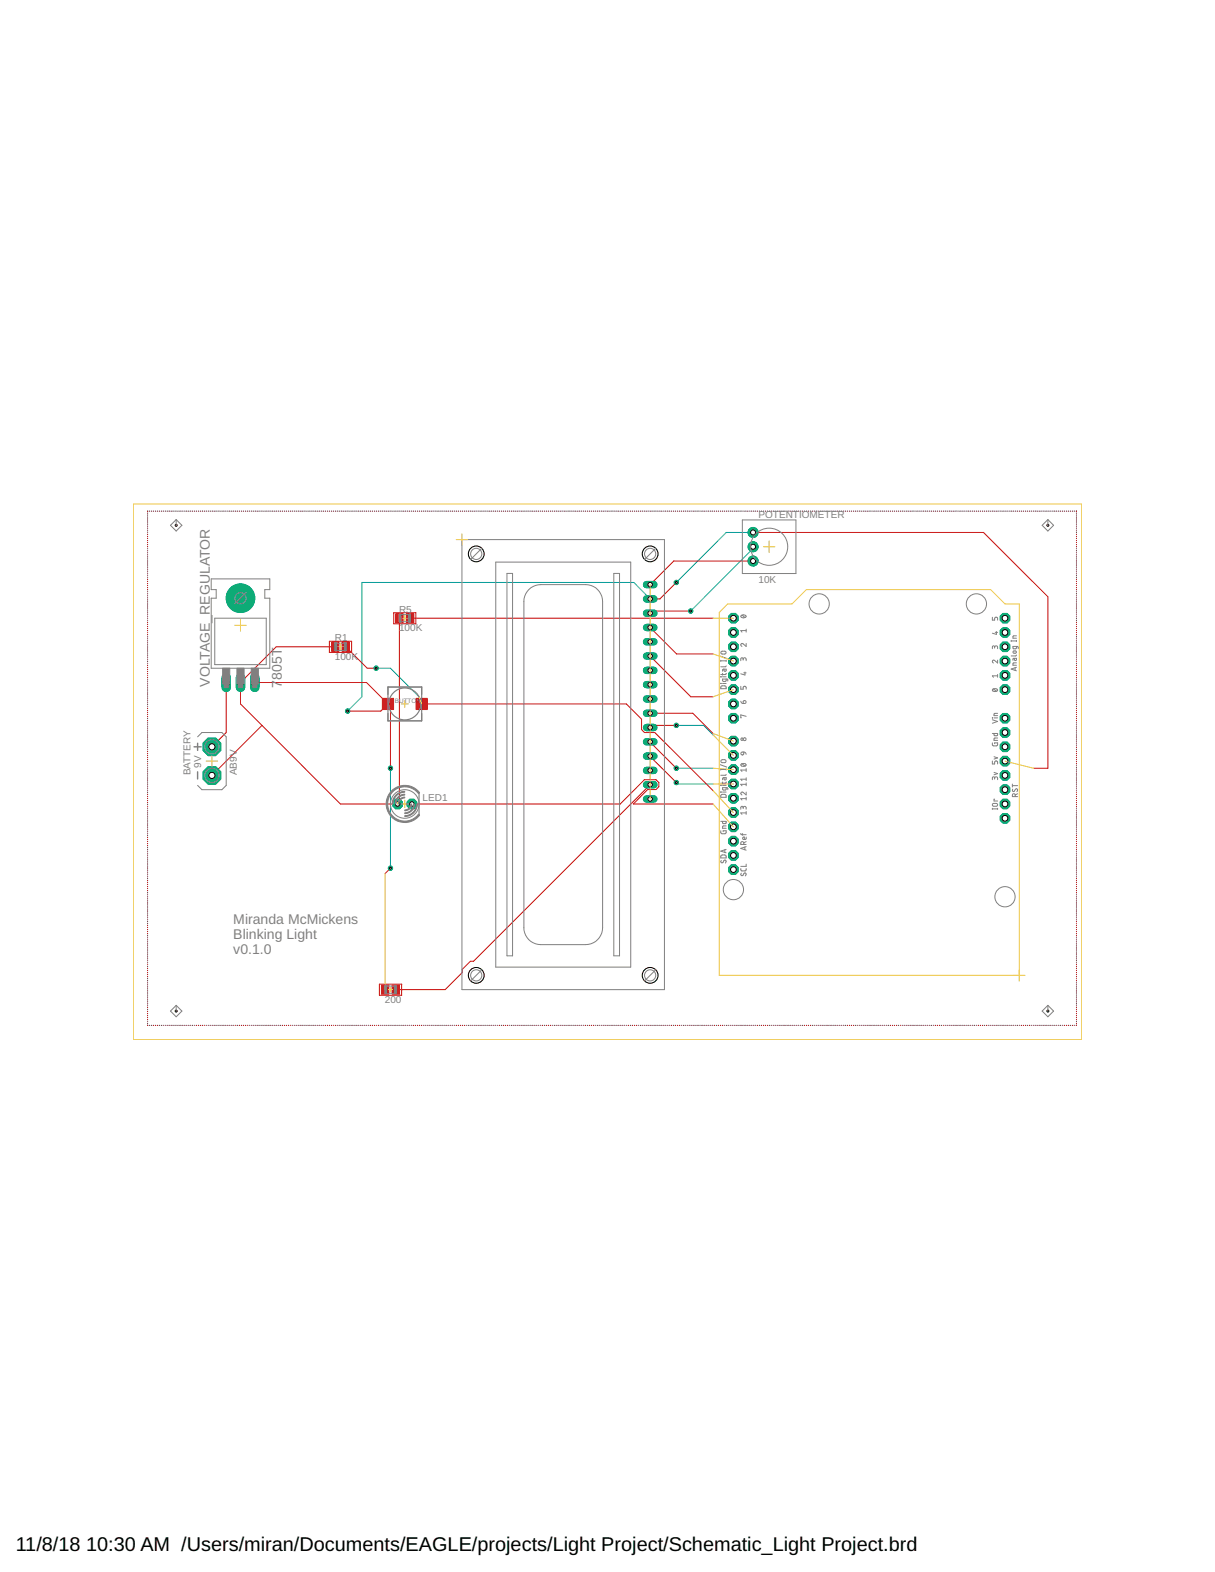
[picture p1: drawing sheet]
<svg xmlns="http://www.w3.org/2000/svg" width="216mm" height="279mm" viewBox="0 0 216 279" stroke-linecap="round" stroke-linejoin="round" font-family="sans-serif">
<defs><g id="words">
<g font-size="3.5">
<text x="2.8" y="275.6">11/8/18</text>
<text x="15.3" y="275.6">10:30 AM /Users/miran/Documents/EAGLE/projects/Light Project/Schematic_Light Project.brd</text>
</g>
<g font-size="2.5" fill="#808080">
<text x="37.3" y="122.1" transform="rotate(-90 37.3 122.1)">VOLTAGE_REGULATOR</text>
<text x="50.1" y="122.2" transform="rotate(-90 50.1 122.2)">7</text>
<text x="50.1" y="120.8" transform="rotate(-90 50.1 120.8)">805T</text>
<text x="41.5" y="164.2">Miranda McMickens</text>
<text x="41.5" y="166.9">Blinking Light</text>
<text x="41.5" y="169.6">v0.1.0</text>
</g>
<g font-size="1.8" fill="#808080">
<text x="134.8" y="92.1">POTENTIOMETER</text>
<text x="134.8" y="103.5">10K</text>
<text x="59.5" y="113.9">R1</text>
<text x="70.9" y="108.9">R5</text>
<text x="70.9" y="112.2">100K</text>
<text x="59.5" y="117.2">100K</text>
<text x="33.8" y="137.8" transform="rotate(-90 33.8 137.8)">BATTERY</text>
<text x="35.7" y="136.4" transform="rotate(-90 35.7 136.4)">9V</text>
<text x="42.1" y="137.8" transform="rotate(-90 42.1 137.8)">AB9V</text>
<text x="75.1" y="142.4">LED1</text>
<text x="68.4" y="178.2">200</text>
</g>
<text font-size="1.1" fill="#808080" x="70.2" y="125">BUTTON</text>
</g></defs>
<circle cx="42.7" cy="106.3" r="2.54" fill="#0696d7" stroke="#0696d7" stroke-width=".18"/>
<g fill="none" stroke="#0696d7" stroke-width=".18">
<path d="M26.2 91.2h.1M26.2 91.5v.1M26.2 91.9h.1M26.2 92.2v.1M26.2 92.6h.1M26.2 92.9v.1M26.2 93.3h.1M26.2 93.6v.1M26.2 94h.1M26.2 94.3v.1M26.2 94.7h.1M26.2 95h.1"/>
<path d="M26.2 95.4h.1M26.2 95.7h.1M26.2 96.1h.1M26.2 96.4h.1M26.2 96.8h.1M26.2 97.1h.1M26.2 97.4v.1M26.2 97.8h.1M26.2 98.1v.1M26.2 98.5h.1M26.2 98.8v.1M26.2 99.2h.1"/>
<path d="M26.2 99.5v.1M26.2 99.9h.1M26.3 90.8l-.1 .1M26.6 90.8h.1M26.9 90.8h.1M27.3 90.8h.1M27.6 90.8h.1M28 90.8h.1M28.3 90.8h.1M28.7 90.8h.1M29 90.8h.1M29.4 90.8h.1"/>
<path d="M29.7 90.8h.1M30 90.8h.1M30.4 90.8h.1M30.7 90.8h.1M31.1 90.8h.1M31.4 90.8h.1M31.8 90.8h.1M32.1 90.8h.1M32.5 90.8h.1M32.8 90.8h.1M33.2 90.8h.1M33.5 90.8h.1"/>
<path d="M33.9 90.8h.1M34.2 90.8h.1M34.6 90.8h.1M34.9 90.8h.1M35.3 90.8h.1M35.6 90.8h.1M35.9 90.8h.1M36.3 90.8h.1M36.6 90.8h.1M37 90.8h.1M37.3 90.8h.1M37.7 90.8h.1"/>
<path d="M38 90.8h.1M38.4 90.8h.1M38.7 90.8h.1M39.1 90.8h.1M39.4 90.8h.1M39.8 90.8h.1M40.1 90.8h.1M40.5 90.8h.1M40.8 90.8h.1M41.2 90.8h.1M41.5 90.8h.1M41.8 90.8h.1"/>
<path d="M42.2 90.8h.1M42.5 90.8h.1M42.9 90.8h.1M43.2 90.8h.1M43.6 90.8h.1M43.9 90.8h.1M44.3 90.8h.1M44.6 90.8h.1M45 90.8h.1M45.3 90.8h.1M45.7 90.8h.1M46 90.8h.1"/>
<path d="M46.4 90.8h.1M46.7 90.8h.1M47.1 90.8h.1M47.4 90.8h.1M47.8 90.8h.1M48.1 90.8h.1M48.5 90.8h.1M48.8 90.8h.1M49.1 90.8h.1M49.5 90.8h.1M49.8 90.8h.1M50.2 90.8h.1"/>
<path d="M50.5 90.8h.1M50.9 90.8h.1M51.2 90.8h.1M51.6 90.8h.1M51.9 90.8h.1M52.3 90.8h.1M52.6 90.8h.1M53 90.8h.1M53.3 90.8h.1M53.7 90.8h.1M54 90.8h.1M54.4 90.8h.1"/>
<path d="M54.7 90.8h.1M55.1 90.8h.1M55.4 90.8h.1M55.8 90.8h.1M56.1 90.8h.1M56.5 90.8h.1M56.8 90.8h.1M57.1 90.8h.1M57.5 90.8h.1M57.8 90.8h.1M58.2 90.8h.1M58.5 90.8h.1"/>
<path d="M58.9 90.8h.1M59.2 90.8h.1M59.6 90.8h.1M59.9 90.8h.1M60.3 90.8h.1M60.6 90.8h.1M61 90.8h.1M61.3 90.8h.1M61.7 90.8h.1M62 90.8h.1M62.4 90.8h.1M62.7 90.8h.1"/>
<path d="M63.1 90.8h.1M63.4 90.8h.1M63.7 90.8h.1M64.1 90.8h.1M64.4 90.8h.1M64.8 90.8h.1M65.1 90.8h.1M65.5 90.8h.1M65.8 90.8h.1M66.2 90.8h.1M66.5 90.8h.1M66.9 90.8h.1"/>
<path d="M67.2 90.8h.1M67.6 90.8h.1M67.9 90.8h.1M68.3 90.8h.1M68.6 90.8h.1M69 90.8h.1M69.3 90.8h.1M69.6 90.8h.1M70 90.8h.1M70.3 90.8h.1M70.7 90.8h.1M71 90.8h.1"/>
<path d="M71.4 90.8h.1M71.7 90.8h.1M72.1 90.8h.1M72.4 90.8h.1M72.8 90.8h.1M73.1 90.8h.1M73.5 90.8h.1M73.8 90.8h.1M74.2 90.8h.1M74.5 90.8h.1M74.9 90.8h.1M75.2 90.8h.1"/>
<path d="M75.5 90.8h.1M75.9 90.8h.1M76.2 90.8h.1M76.6 90.8h.1M76.9 90.8h.1M77.3 90.8h.1M77.6 90.8h.1M78 90.8h.1M78.3 90.8h.1M78.7 90.8h.1M79 90.8h.1M79.4 90.8h.1"/>
<path d="M79.7 90.8h.1M80.1 90.8h.1M80.4 90.8h.1M80.8 90.8h.1M81.1 90.8h.1M81.4 90.8h.1M81.8 90.8h.1M82.1 90.8h.1M82.5 90.8h.1M82.8 90.8h.1M83.2 90.8h.1M83.5 90.8h.1"/>
<path d="M83.9 90.8h.1M84.2 90.8h.1M84.6 90.8h.1M84.9 90.8h.1M85.3 90.8h.1M85.6 90.8h.1M86 90.8h.1M86.3 90.8h.1M86.7 90.8h.1M87 90.8h.1M87.4 90.8h.1M87.7 90.8h.1"/>
<path d="M88.1 90.8h.1M88.4 90.8h.1M88.8 90.8h.1M89.1 90.8h.1M89.5 90.8h.1M89.8 90.8h.1M90.1 90.8h.1M90.5 90.8h.1M90.8 90.8h.1M91.2 90.8h.1M91.5 90.8h.1M91.9 90.8h.1"/>
<path d="M92.2 90.8h.1M92.6 90.8h.1M92.9 90.8h.1M93.3 90.8h.1M93.6 90.8h.1M94 90.8h.1M94.3 90.8h.1M94.7 90.8h.1M95 90.8h.1M95.4 90.8h.1M95.7 90.8h.1M96.1 90.8h.1"/>
<path d="M96.4 90.8h.1M96.8 90.8h.1M97.1 90.8h.1M97.4 90.8h.1M97.8 90.8h.1M98.1 90.8h.1M98.5 90.8h.1M98.8 90.8h.1M99.2 90.8h.1M99.5 90.8h.1M99.9 90.8h.1M100.2 90.8h.1"/>
<path d="M100.6 90.8h.1M100.9 90.8h.1M101.3 90.8h.1M101.6 90.8h.1M102 90.8h.1M102.3 90.8h.1M102.7 90.8h.1M103 90.8h.1M103.3 90.8h.1M103.7 90.8h.1M104 90.8h.1M104.4 90.8h.1"/>
<path d="M104.7 90.8h.1M105.1 90.8h.1M105.4 90.8h.1M105.8 90.8h.1M106.1 90.8h.1M106.5 90.8h.1M106.8 90.8h.1M107.2 90.8h.1M107.5 90.8h.1M107.9 90.8h.1M108.2 90.8h.1M108.6 90.8h.1"/>
<path d="M108.9 90.8h.1M109.2 90.8h.1M109.6 90.8h.1M109.9 90.8h.1M110.3 90.8h.1M110.6 90.8h.1M111 90.8h.1M111.3 90.8h.1M111.7 90.8h.1M112 90.8h.1M112.4 90.8h.1M112.7 90.8h.1"/>
<path d="M113.1 90.8h.1M113.4 90.8h.1M113.8 90.8h.1M114.1 90.8h.1M114.5 90.8h.1M114.8 90.8h.1M115.1 90.8h.1M115.5 90.8h.1M115.8 90.8h.1M116.2 90.8h.1M116.5 90.8h.1M116.9 90.8h.1"/>
<path d="M117.2 90.8h.1M117.6 90.8h.1M117.9 90.8h.1M118.3 90.8h.1M118.6 90.8h.1M119 90.8h.1M119.3 90.8h.1M119.7 90.8h.1M120 90.8h.1M120.4 90.8h.1M120.7 90.8h.1M121.1 90.8h.1"/>
<path d="M121.4 90.8h.1M121.8 90.8h.1M122.1 90.8h.1M122.4 90.8h.1M122.8 90.8h.1M123.1 90.8h.1M123.5 90.8h.1M123.8 90.8h.1M124.2 90.8h.1M124.5 90.8h.1M124.9 90.8h.1M125.2 90.8h.1"/>
<path d="M125.6 90.8h.1M125.9 90.8h.1M126.3 90.8h.1M126.6 90.8h.1M127 90.8h.1M127.3 90.8h.1M127.7 90.8h.1M128 90.8h.1M128.4 90.8h.1M128.7 90.8h.1M129.1 90.8h.1M129.4 90.8h.1"/>
<path d="M129.8 90.8h.1M130.1 90.8h.1M130.5 90.8h.1M130.8 90.8h.1M131.1 90.8h.1M131.5 90.8h.1M131.8 90.8h.1M132.2 90.8h.1M132.5 90.8h.1M132.9 90.8h.1M133.2 90.8h.1M133.6 90.8h.1"/>
<path d="M133.8 97.2v.3l-11.1 11.1M133.8 94.6h-4.7l-8.9 8.9M133.9 90.8h.1M134.3 90.8h.1M134.6 90.8h.1M135 90.8h.1M135.3 90.8h.1M135.7 90.8h.1M136 90.8h.1M136.4 90.8h.1M136.7 90.8h.1M137 90.8h.1"/>
<path d="M137.4 90.8h.1M137.7 90.8h.1M138.1 90.8h.1M138.4 90.8h.1M138.8 90.8h.1M139.1 90.8h.1M139.5 90.8h.1M139.8 90.8h.1M140.2 90.8h.1M140.5 90.8h.1M140.9 90.8h.1M141.2 90.8h.1"/>
<path d="M141.6 90.8h.1M141.9 90.8h.1M142.3 90.8h.1M142.6 90.8h.1M142.9 90.8h.1M143.3 90.8h.1M143.6 90.8h.1M144 90.8h.1M144.3 90.8h.1M144.7 90.8h.1M145 90.8h.1M145.4 90.8h.1"/>
<path d="M145.7 90.8h.1M146.1 90.8h.1M146.4 90.8h.1M146.8 90.8h.1M147.1 90.8h.1M147.5 90.8h.1M147.8 90.8h.1M148.2 90.8h.1M148.5 90.8h.1M148.8 90.8h.1M149.2 90.8h.1M149.5 90.8h.1"/>
<path d="M149.9 90.8h.1M150.2 90.8h.1M150.6 90.8h.1M150.9 90.8h.1M151.3 90.8h.1M151.6 90.8h.1M152 90.8h.1M152.3 90.8h.1M152.7 90.8h.1M153 90.8h.1M153.4 90.8h.1M153.7 90.8h.1"/>
<path d="M154.1 90.8h.1M154.4 90.8h.1M154.7 90.8h.1M155.1 90.8h.1M155.4 90.8h.1M155.8 90.8h.1M156.1 90.8h.1M156.5 90.8h.1M156.8 90.8h.1M157.2 90.8h.1M157.5 90.8h.1M157.9 90.8h.1"/>
<path d="M158.2 90.8h.1M158.6 90.8h.1M158.9 90.8h.1M159.3 90.8h.1M159.6 90.8h.1M160 90.8h.1M160.3 90.8h.1M160.7 90.8h.1M161 90.8h.1M161.4 90.8h.1M161.7 90.8h.1M162.1 90.8h.1"/>
<path d="M162.4 90.8h.1M162.8 90.8h.1M163.1 90.8h.1M163.4 90.8h.1M163.8 90.8h.1M164.1 90.8h.1M164.5 90.8h.1M164.8 90.8h.1M165.2 90.8h.1M165.5 90.8h.1M165.9 90.8h.1M166.2 90.8h.1"/>
<path d="M166.6 90.8h.1M166.9 90.8h.1M167.3 90.8h.1M167.6 90.8h.1M168 90.8h.1M168.3 90.8h.1M168.7 90.8h.1M169 90.8h.1M169.4 90.8h.1M169.7 90.8h.1M170 90.8h.1M170.4 90.8h.1"/>
<path d="M170.7 90.8h.1M171.1 90.8h.1M171.4 90.8h.1M171.8 90.8h.1M172.1 90.8h.1M172.5 90.8h.1M172.8 90.8h.1M173.2 90.8h.1M173.5 90.8h.1M173.9 90.8h.1M174.2 90.8h.1M174.6 90.8h.1"/>
<path d="M174.9 90.8h.1M175.3 90.8h.1M175.6 90.8h.1M175.9 90.8h.1M176.3 90.8h.1M176.6 90.8h.1M177 90.8h.1M177.3 90.8h.1M177.7 90.8h.1M178 90.8h.1M178.4 90.8h.1M178.7 90.8h.1"/>
<path d="M179.1 90.8h.1M179.4 90.8h.1M179.8 90.8h.1M180.1 90.8h.1M180.5 90.8h.1M180.8 90.8h.1M181.2 90.8h.1M181.5 90.8h.1M181.8 90.8h.1M182.2 90.8h.1M182.5 90.8h.1M182.9 90.8h.1"/>
<path d="M183.2 90.8h.1M183.6 90.8h.1M183.9 90.8h.1M184.3 90.8h.1M184.6 90.8h.1M185 90.8h.1M185.3 90.8h.1M185.7 90.8h.1M186 90.8h.1M186.4 90.8h.1M186.7 90.8h.1M187.1 90.8h.1"/>
<path d="M187.4 90.8h.1M187.7 90.8h.1M188.1 90.8h.1M188.4 90.8h.1M188.8 90.8h.1M189.1 90.8h.1M189.5 90.8h.1M189.8 90.8h.1M190.2 90.8h.1M190.5 90.8h.1M190.9 90.8h.1M191.2 90.8l.1 .1"/>
<path d="M191.3 91.2h.1M191.3 91.5v.1M191.3 91.9h.1M191.3 92.2v.1M191.3 92.6h.1M191.3 92.9v.1M191.3 93.3h.1M191.3 93.6v.1M191.3 94h.1M191.3 94.3v.1M191.3 94.7h.1M191.3 95h.1"/>
<path d="M191.3 95.4h.1M191.3 95.7h.1M191.3 96.1h.1M191.3 96.4h.1M191.3 96.8h.1M191.3 97.1h.1M191.3 97.4v.1M191.3 97.8h.1M191.3 98.1v.1M191.3 98.5h.1M191.3 98.8v.1M191.3 99.2h.1"/>
<path d="M191.3 99.5v.1M191.3 99.9h.1M26.2 100.2v.1M26.2 100.6h.1M26.2 100.9h.1M26.2 101.3h.1M26.2 101.6h.1M26.2 102h.1M26.2 102.3h.1M26.2 102.7h.1M26.2 103h.1M26.2 103.3v.1"/>
<path d="M26.2 103.7h.1M26.2 104v.1M26.2 104.4h.1M26.2 104.7v.1M26.2 105.1h.1M26.2 105.4v.1M26.2 105.8h.1M26.2 106.1v.1M26.2 106.5h.1M26.2 106.8v.1M26.2 107.2h.1M26.2 107.5h.1"/>
<path d="M26.2 107.9h.1M26.2 108.2h.1M26.2 108.6h.1M26.2 108.9h.1M26.2 109.2v.1M26.2 109.6h.1M26.2 109.9v.1M26.2 110.3h.1M26.2 110.6v.1M26.2 111h.1M26.2 111.3v.1M26.2 111.7h.1"/>
<path d="M26.2 112v.1M26.2 112.4h.1M26.2 112.7v.1M26.2 113.1h.1M26.2 113.4v.1M26.2 113.8h.1M26.2 114.1v.1M26.2 114.5h.1M26.2 114.8v.1M26.2 115.1v.1M26.2 115.5h.1M26.2 115.8v.1"/>
<path d="M26.2 116.2h.1M26.2 116.5v.1M26.2 116.9h.1M26.2 117.2v.1M26.2 117.6h.1M26.2 117.9v.1M26.2 118.3h.1M26.2 118.6v.1M26.2 119h.1M26.2 119.3v.1M26.2 119.7h.1M66.8 118.8h2.6l5.1 5"/>
<path d="M115.5 106.4l-2.9-2.9h-48.3v20.3l-2.5 2.6M191.3 100.2v.1M191.3 100.6h.1M191.3 100.9h.1M191.3 101.3h.1M191.3 101.6h.1M191.3 102h.1M191.3 102.3h.1M191.3 102.7h.1M191.3 103h.1M191.3 103.3v.1M191.3 103.7h.1"/>
<path d="M191.3 104v.1M191.3 104.4h.1M191.3 104.7v.1M191.3 105.1h.1M191.3 105.4v.1M191.3 105.8h.1M191.3 106.1v.1M191.3 106.5h.1M191.3 106.8v.1M191.3 107.2h.1M191.3 107.5h.1M191.3 107.9h.1"/>
<path d="M191.3 108.2h.1M191.3 108.6h.1M191.3 108.9h.1M191.3 109.2v.1M191.3 109.6h.1M191.3 109.9v.1M191.3 110.3h.1M191.3 110.6v.1M191.3 111h.1M191.3 111.3v.1M191.3 111.7h.1M191.3 112v.1"/>
<path d="M191.3 112.4h.1M191.3 112.7v.1M191.3 113.1h.1M191.3 113.4v.1M191.3 113.8h.1M191.3 114.1v.1M191.3 114.5h.1M191.3 114.8v.1M191.3 115.1v.1M191.3 115.5h.1M191.3 115.8v.1M191.3 116.2h.1"/>
<path d="M191.3 116.5v.1M191.3 116.9h.1M191.3 117.2v.1M191.3 117.6h.1M191.3 117.9v.1M191.3 118.3h.1M191.3 118.6v.1M191.3 119h.1M191.3 119.3v.1M191.3 119.7h.1M26.2 120v.1M26.2 120.4h.1"/>
<path d="M26.2 120.7v.1M26.2 121.1h.1M26.2 121.4v.1M26.2 121.8h.1M26.2 122.1v.1M26.2 122.4v.1M26.2 122.8h.1M26.2 123.1v.1M26.2 123.5h.1M26.2 123.8v.1M26.2 124.2h.1M26.2 124.5v.1"/>
<path d="M26.2 124.9h.1M26.2 125.2v.1M26.2 125.6h.1M26.2 125.9v.1M26.2 126.3h.1M26.2 126.6v.1M26.2 127h.1M26.2 127.3v.1M26.2 127.7h.1M26.2 128v.1M26.2 128.4h.1M26.2 128.7h.1"/>
<path d="M26.2 129.1h.1M26.2 129.4h.1M26.2 129.8h.1M26.2 130.1h.1M26.2 130.5h.1M26.2 130.8h.1M26.2 131.1v.1M26.2 131.5h.1M26.2 131.8v.1M26.2 132.2h.1M26.2 132.5v.1M26.2 132.9h.1"/>
<path d="M26.2 133.2v.1M26.2 133.6h.1M26.2 133.9v.1M26.2 134.3h.1M26.2 134.6v.1M26.2 135h.1M26.2 135.3h.1M26.2 135.7h.1M26.2 136h.1M26.2 136.4h.1M26.2 136.7h.1M26.2 137v.1"/>
<path d="M26.2 137.4h.1M26.2 137.7v.1M26.2 138.1h.1M26.2 138.4v.1M26.2 138.8h.1M26.2 139.1v.1M26.2 139.5h.1M26.2 139.8v.1M69.4 136.5v17.8M120.2 136.5h6.5M120.2 128.9h4.8l1.7 1.7M120.2 139.1l.2 .2h6.3"/>
<path d="M191.3 120v.1M191.3 120.4h.1M191.3 120.7v.1M191.3 121.1h.1M191.3 121.4v.1M191.3 121.8h.1M191.3 122.1v.1M191.3 122.4v.1M191.3 122.8h.1M191.3 123.1v.1M191.3 123.5h.1M191.3 123.8v.1"/>
<path d="M191.3 124.2h.1M191.3 124.5v.1M191.3 124.9h.1M191.3 125.2v.1M191.3 125.6h.1M191.3 125.9v.1M191.3 126.3h.1M191.3 126.6v.1M191.3 127h.1M191.3 127.3v.1M191.3 127.7h.1M191.3 128v.1"/>
<path d="M191.3 128.4h.1M191.3 128.7h.1M191.3 129.1h.1M191.3 129.4h.1M191.3 129.8h.1M191.3 130.1h.1M191.3 130.5h.1M191.3 130.8h.1M191.3 131.1v.1M191.3 131.5h.1M191.3 131.8v.1M191.3 132.2h.1"/>
<path d="M191.3 132.5v.1M191.3 132.9h.1M191.3 133.2v.1M191.3 133.6h.1M191.3 133.9v.1M191.3 134.3h.1M191.3 134.6v.1M191.3 135h.1M191.3 135.3h.1M191.3 135.7h.1M191.3 136h.1M191.3 136.4h.1"/>
<path d="M191.3 136.7h.1M191.3 137v.1M191.3 137.4h.1M191.3 137.7v.1M191.3 138.1h.1M191.3 138.4v.1M191.3 138.8h.1M191.3 139.1v.1M191.3 139.5h.1M191.3 139.8v.1M26.2 140.2h.1M26.2 140.5v.1"/>
<path d="M26.2 140.9h.1M26.2 141.2h.1M26.2 141.6h.1M26.2 141.9h.1M26.2 142.3h.1M26.2 142.6h.1M26.2 142.9v.1M26.2 143.3h.1M26.2 143.6v.1M26.2 144h.1M26.2 144.3v.1M26.2 144.7h.1"/>
<path d="M26.2 145v.1M26.2 145.4h.1M26.2 145.7v.1M26.2 146.1h.1M26.2 146.4v.1M26.2 146.8h.1M26.2 147.1v.1M26.2 147.5h.1M26.2 147.8h.1M26.2 148.2h.1M26.2 148.5h.1M26.2 148.8v.1"/>
<path d="M26.2 149.2h.1M26.2 149.5v.1M26.2 149.9h.1M26.2 150.2v.1M26.2 150.6h.1M26.2 150.9v.1M26.2 151.3h.1M26.2 151.6v.1M26.2 152h.1M26.2 152.3v.1M26.2 152.7h.1M26.2 153v.1"/>
<path d="M26.2 153.4h.1M26.2 153.7v.1M26.2 154.1h.1M26.2 154.4v.1M26.2 154.7v.1M26.2 155.1v.1M26.2 155.4v.1M26.2 155.8v.1M26.2 156.1v.1M26.2 156.5h.1M26.2 156.8v.1M26.2 157.2h.1"/>
<path d="M26.2 157.5v.1M26.2 157.9h.1M26.2 158.2v.1M26.2 158.6h.1M26.2 158.9v.1M26.2 159.3h.1M26.2 159.6v.1M26.2 160h.1M191.3 140.2h.1M191.3 140.5v.1M191.3 140.9h.1M191.3 141.2h.1"/>
<path d="M191.3 141.6h.1M191.3 141.9h.1M191.3 142.3h.1M191.3 142.6h.1M191.3 142.9v.1M191.3 143.3h.1M191.3 143.6v.1M191.3 144h.1M191.3 144.3v.1M191.3 144.7h.1M191.3 145v.1M191.3 145.4h.1"/>
<path d="M191.3 145.7v.1M191.3 146.1h.1M191.3 146.4v.1M191.3 146.8h.1M191.3 147.1v.1M191.3 147.5h.1M191.3 147.8h.1M191.3 148.2h.1M191.3 148.5h.1M191.3 148.8v.1M191.3 149.2h.1M191.3 149.5v.1"/>
<path d="M191.3 149.9h.1M191.3 150.2v.1M191.3 150.6h.1M191.3 150.9v.1M191.3 151.3h.1M191.3 151.6v.1M191.3 152h.1M191.3 152.3v.1M191.3 152.7h.1M191.3 153v.1M191.3 153.4h.1M191.3 153.7v.1"/>
<path d="M191.3 154.1h.1M191.3 154.4v.1M191.3 154.7v.1M191.3 155.1v.1M191.3 155.4v.1M191.3 155.8v.1M191.3 156.1v.1M191.3 156.5h.1M191.3 156.8v.1M191.3 157.2h.1M191.3 157.5v.1M191.3 157.9h.1"/>
<path d="M191.3 158.2v.1M191.3 158.6h.1M191.3 158.9v.1M191.3 159.3h.1M191.3 159.6v.1M191.3 160h.1M26.2 160.3v.1M26.2 160.7h.1M26.2 161v.1M26.2 161.4h.1M26.2 161.7v.1M26.2 162.1h.1"/>
<path d="M26.2 162.4v.1M26.2 162.8h.1M26.2 163.1h.1M26.2 163.4v.1M26.2 163.8h.1M26.2 164.1v.1M26.2 164.5h.1M26.2 164.8v.1M26.2 165.2h.1M26.2 165.5v.1M26.2 165.9h.1M26.2 166.2v.1"/>
<path d="M26.2 166.6h.1M26.2 166.9v.1M26.2 167.3h.1M26.2 167.6v.1M26.2 168h.1M26.2 168.3v.1M26.2 168.7h.1M26.2 169h.1M26.2 169.4h.1M26.2 169.7h.1M26.2 170.1h.1M26.2 170.4h.1"/>
<path d="M26.2 170.7v.1M26.2 171.1h.1M26.2 171.4v.1M26.2 171.8h.1M26.2 172.1v.1M26.2 172.5h.1M26.2 172.8v.1M26.2 173.2h.1M26.2 173.5v.1M26.2 173.9h.1M26.2 174.2v.1M26.2 174.6h.1"/>
<path d="M26.2 174.9h.1M26.2 175.3h.1M26.2 175.6h.1M26.2 176h.1M26.2 176.3h.1M26.2 176.6v.1M26.2 177h.1M26.2 177.3v.1M26.2 177.7h.1M26.2 178v.1M26.2 178.4h.1M26.2 178.7v.1"/>
<path d="M26.2 179.1h.1M26.2 179.4v.1M26.2 179.8h.1M191.3 160.3v.1M191.3 160.7h.1M191.3 161v.1M191.3 161.4h.1M191.3 161.7v.1M191.3 162.1h.1M191.3 162.4v.1M191.3 162.8h.1M191.3 163.1h.1"/>
<path d="M191.3 163.4v.1M191.3 163.8h.1M191.3 164.1v.1M191.3 164.5h.1M191.3 164.8v.1M191.3 165.2h.1M191.3 165.5v.1M191.3 165.9h.1M191.3 166.2v.1M191.3 166.6h.1M191.3 166.9v.1M191.3 167.3h.1"/>
<path d="M191.3 167.6v.1M191.3 168h.1M191.3 168.3v.1M191.3 168.7h.1M191.3 169h.1M191.3 169.4h.1M191.3 169.7h.1M191.3 170.1h.1M191.3 170.4h.1M191.3 170.7v.1M191.3 171.1h.1M191.3 171.4v.1"/>
<path d="M191.3 171.8h.1M191.3 172.1v.1M191.3 172.5h.1M191.3 172.8v.1M191.3 173.2h.1M191.3 173.5v.1M191.3 173.9h.1M191.3 174.2v.1M191.3 174.6h.1M191.3 174.9h.1M191.3 175.3h.1M191.3 175.6h.1"/>
<path d="M191.3 176h.1M191.3 176.3h.1M191.3 176.6v.1M191.3 177h.1M191.3 177.3v.1M191.3 177.7h.1M191.3 178v.1M191.3 178.4h.1M191.3 178.7v.1M191.3 179.1h.1M191.3 179.4v.1M191.3 179.8h.1"/>
<path d="M26.2 180.1v.1M26.2 180.5h.1M26.2 180.8h.1M26.2 181.2h.1M26.2 181.5h.1M26.2 181.9h.1M26.2 182.2h.1M26.6 182.2h.1M26.9 182.2h.1M27.3 182.2h.1M27.6 182.2h.1M28 182.2h.1"/>
<path d="M28.3 182.2h.1M28.7 182.2h.1M29 182.2h.1M29.4 182.2h.1M29.7 182.2h.1M30 182.2h.1M30.4 182.2h.1M30.7 182.2h.1M31.1 182.2h.1M31.4 182.2h.1M31.8 182.2h.1M32.1 182.2h.1"/>
<path d="M32.5 182.2h.1M32.8 182.2h.1M33.2 182.2h.1M33.5 182.2h.1M33.9 182.2h.1M34.2 182.2h.1M34.6 182.2h.1M34.9 182.2h.1M35.3 182.2h.1M35.6 182.2h.1M35.9 182.2h.1M36.3 182.2h.1"/>
<path d="M36.6 182.2h.1M37 182.2h.1M37.3 182.2h.1M37.7 182.2h.1M38 182.2h.1M38.4 182.2h.1M38.7 182.2h.1M39.1 182.2h.1M39.4 182.2h.1M39.8 182.2h.1M40.1 182.2h.1M40.5 182.2h.1"/>
<path d="M40.8 182.2h.1M41.2 182.2h.1M41.5 182.2h.1M41.8 182.2h.1M42.2 182.2h.1M42.5 182.2h.1M42.9 182.2h.1M43.2 182.2h.1M43.6 182.2h.1M43.9 182.2h.1M44.3 182.2h.1M44.6 182.2h.1"/>
<path d="M45 182.2h.1M45.3 182.2h.1M45.7 182.2h.1M46 182.2h.1M46.4 182.2h.1M46.7 182.2h.1M47.1 182.2h.1M47.4 182.2h.1M47.8 182.2h.1M48.1 182.2h.1M48.5 182.2h.1M48.8 182.2h.1"/>
<path d="M49.1 182.2h.1M49.5 182.2h.1M49.8 182.2h.1M50.2 182.2h.1M50.5 182.2h.1M50.9 182.2h.1M51.2 182.2h.1M51.6 182.2h.1M51.9 182.2h.1M52.3 182.2h.1M52.6 182.2h.1M53 182.2h.1"/>
<path d="M53.3 182.2h.1M53.7 182.2h.1M54 182.2h.1M54.4 182.2h.1M54.7 182.2h.1M55.1 182.2h.1M55.4 182.2h.1M55.8 182.2h.1M56.1 182.2h.1M56.5 182.2h.1M56.8 182.2h.1M57.1 182.2h.1"/>
<path d="M57.5 182.2h.1M57.8 182.2h.1M58.2 182.2h.1M58.5 182.2h.1M58.9 182.2h.1M59.2 182.2h.1M59.6 182.2h.1M59.9 182.2h.1M60.3 182.2h.1M60.6 182.2h.1M61 182.2h.1M61.3 182.2h.1"/>
<path d="M61.7 182.2h.1M62 182.2h.1M62.4 182.2h.1M62.7 182.2h.1M63.1 182.2h.1M63.4 182.2h.1M63.7 182.2h.1M64.1 182.2h.1M64.4 182.2h.1M64.8 182.2h.1M65.1 182.2h.1M65.5 182.2h.1"/>
<path d="M65.8 182.2h.1M66.2 182.2h.1M66.5 182.2h.1M66.9 182.2h.1M67.2 182.2h.1M67.6 182.2h.1M67.9 182.2h.1M68.3 182.2h.1M68.6 182.2h.1M69 182.2h.1M69.3 182.2h.1M69.6 182.2h.1"/>
<path d="M70 182.2h.1M70.3 182.2h.1M70.7 182.2h.1M71 182.2h.1M71.4 182.2h.1M71.7 182.2h.1M72.1 182.2h.1M72.4 182.2h.1M72.8 182.2h.1M73.1 182.2h.1M73.5 182.2h.1M73.8 182.2h.1"/>
<path d="M74.2 182.2h.1M74.5 182.2h.1M74.9 182.2h.1M75.2 182.2h.1M75.5 182.2h.1M75.9 182.2h.1M76.2 182.2h.1M76.6 182.2h.1M76.9 182.2h.1M77.3 182.2h.1M77.6 182.2h.1M78 182.2h.1"/>
<path d="M78.3 182.2h.1M78.7 182.2h.1M79 182.2h.1M79.4 182.2h.1M79.7 182.2h.1M80.1 182.2h.1M80.4 182.2h.1M80.8 182.2h.1M81.1 182.2h.1M81.4 182.2h.1M81.8 182.2h.1M82.1 182.2h.1"/>
<path d="M82.5 182.2h.1M82.8 182.2h.1M83.2 182.2h.1M83.5 182.2h.1M83.9 182.2h.1M84.2 182.2h.1M84.6 182.2h.1M84.9 182.2h.1M85.3 182.2h.1M85.6 182.2h.1M86 182.2h.1M86.3 182.2h.1"/>
<path d="M86.7 182.2h.1M87 182.2h.1M87.4 182.2h.1M87.7 182.2h.1M88.1 182.2h.1M88.4 182.2h.1M88.8 182.2h.1M89.1 182.2h.1M89.5 182.2h.1M89.8 182.2h.1M90.1 182.2h.1M90.5 182.2h.1"/>
<path d="M90.8 182.2h.1M91.2 182.2h.1M91.5 182.2h.1M91.9 182.2h.1M92.2 182.2h.1M92.6 182.2h.1M92.9 182.2h.1M93.3 182.2h.1M93.6 182.2h.1M94 182.2h.1M94.3 182.2h.1M94.7 182.2h.1"/>
<path d="M95 182.2h.1M95.4 182.2h.1M95.7 182.2h.1M96.1 182.2h.1M96.4 182.2h.1M96.8 182.2h.1M97.1 182.2h.1M97.4 182.2h.1M97.8 182.2h.1M98.1 182.2h.1M98.5 182.2h.1M98.8 182.2h.1"/>
<path d="M99.2 182.2h.1M99.5 182.2h.1M99.9 182.2h.1M100.2 182.2h.1M100.6 182.2h.1M100.9 182.2h.1M101.3 182.2h.1M101.6 182.2h.1M102 182.2h.1M102.3 182.2h.1M102.7 182.2h.1M103 182.2h.1"/>
<path d="M103.3 182.2h.1M103.7 182.2h.1M104 182.2h.1M104.4 182.2h.1M104.7 182.2h.1M105.1 182.2h.1M105.4 182.2h.1M105.8 182.2h.1M106.1 182.2h.1M106.5 182.2h.1M106.8 182.2h.1M107.2 182.2h.1"/>
<path d="M107.5 182.2h.1M107.9 182.2h.1M108.2 182.2h.1M108.6 182.2h.1M108.9 182.2h.1M109.2 182.2h.1M109.6 182.2h.1M109.9 182.2h.1M110.3 182.2h.1M110.6 182.2h.1M111 182.2h.1M111.3 182.2h.1"/>
<path d="M111.7 182.2h.1M112 182.2h.1M112.4 182.2h.1M112.7 182.2h.1M113.1 182.2h.1M113.4 182.2h.1M113.8 182.2h.1M114.1 182.2h.1M114.5 182.2h.1M114.8 182.2h.1M115.1 182.2h.1M115.5 182.2h.1"/>
<path d="M115.8 182.2h.1M116.2 182.2h.1M116.5 182.2h.1M116.9 182.2h.1M117.2 182.2h.1M117.6 182.2h.1M117.9 182.2h.1M118.3 182.2h.1M118.6 182.2h.1M119 182.2h.1M119.3 182.2h.1M119.7 182.2h.1"/>
<path d="M120 182.2h.1M120.4 182.2h.1M120.7 182.2h.1M121.1 182.2h.1M121.4 182.2h.1M121.8 182.2h.1M122.1 182.2h.1M122.4 182.2h.1M122.8 182.2h.1M123.1 182.2h.1M123.5 182.2h.1M123.8 182.2h.1"/>
<path d="M124.2 182.2h.1M124.5 182.2h.1M124.9 182.2h.1M125.2 182.2h.1M125.6 182.2h.1M125.9 182.2h.1M126.3 182.2h.1M126.6 182.2h.1M127 182.2h.1M127.3 182.2h.1M127.7 182.2h.1M128 182.2h.1"/>
<path d="M128.4 182.2h.1M128.7 182.2h.1M129.1 182.2h.1M129.4 182.2h.1M129.8 182.2h.1M130.1 182.2h.1M130.5 182.2h.1M130.8 182.2h.1M131.1 182.2h.1M131.5 182.2h.1M131.8 182.2h.1M132.2 182.2h.1"/>
<path d="M132.5 182.2h.1M132.9 182.2h.1M133.2 182.2h.1M133.6 182.2h.1M133.9 182.2h.1M134.3 182.2h.1M134.6 182.2h.1M135 182.2h.1M135.3 182.2h.1M135.7 182.2h.1M136 182.2h.1M136.4 182.2h.1"/>
<path d="M136.7 182.2h.1M137 182.2h.1M137.4 182.2h.1M137.7 182.2h.1M138.1 182.2h.1M138.4 182.2h.1M138.8 182.2h.1M139.1 182.2h.1M139.5 182.2h.1M139.8 182.2h.1M140.2 182.2h.1M140.5 182.2h.1"/>
<path d="M140.9 182.2h.1M141.2 182.2h.1M141.6 182.2h.1M141.9 182.2h.1M142.3 182.2h.1M142.6 182.2h.1M142.9 182.2h.1M143.3 182.2h.1M143.6 182.2h.1M144 182.2h.1M144.3 182.2h.1M144.7 182.2h.1"/>
<path d="M145 182.2h.1M145.4 182.2h.1M145.7 182.2h.1M146.1 182.2h.1M146.4 182.2h.1M146.8 182.2h.1M147.1 182.2h.1M147.5 182.2h.1M147.8 182.2h.1M148.2 182.2h.1M148.5 182.2h.1M148.8 182.2h.1"/>
<path d="M149.2 182.2h.1M149.5 182.2h.1M149.9 182.2h.1M150.2 182.2h.1M150.6 182.2h.1M150.9 182.2h.1M151.3 182.2h.1M151.6 182.2h.1M152 182.2h.1M152.3 182.2h.1M152.7 182.2h.1M153 182.2h.1"/>
<path d="M153.4 182.2h.1M153.7 182.2h.1M154.1 182.2h.1M154.4 182.2h.1M154.7 182.2h.1M155.1 182.2h.1M155.4 182.2h.1M155.8 182.2h.1M156.1 182.2h.1M156.5 182.2h.1M156.8 182.2h.1M157.2 182.2h.1"/>
<path d="M157.5 182.2h.1M157.9 182.2h.1M158.2 182.2h.1M158.6 182.2h.1M158.9 182.2h.1M159.3 182.2h.1M159.6 182.2h.1M160 182.2h.1M160.3 182.2h.1M160.7 182.2h.1M161 182.2h.1M161.4 182.2h.1"/>
<path d="M161.7 182.2h.1M162.1 182.2h.1M162.4 182.2h.1M162.8 182.2h.1M163.1 182.2h.1M163.4 182.2h.1M163.8 182.2h.1M164.1 182.2h.1M164.5 182.2h.1M164.8 182.2h.1M165.2 182.2h.1M165.5 182.2h.1"/>
<path d="M165.9 182.2h.1M166.2 182.2h.1M166.6 182.2h.1M166.9 182.2h.1M167.3 182.2h.1M167.6 182.2h.1M168 182.2h.1M168.3 182.2h.1M168.7 182.2h.1M169 182.2h.1M169.4 182.2h.1M169.7 182.2h.1"/>
<path d="M170 182.2h.1M170.4 182.2h.1M170.7 182.2h.1M171.1 182.2h.1M171.4 182.2h.1M171.8 182.2h.1M172.1 182.2h.1M172.5 182.2h.1M172.8 182.2h.1M173.2 182.2h.1M173.5 182.2h.1M173.9 182.2h.1"/>
<path d="M174.2 182.2h.1M174.6 182.2h.1M174.9 182.2h.1M175.3 182.2h.1M175.6 182.2h.1M175.9 182.2h.1M176.3 182.2h.1M176.6 182.2h.1M177 182.2h.1M177.3 182.2h.1M177.7 182.2h.1M178 182.2h.1"/>
<path d="M178.4 182.2h.1M178.7 182.2h.1M179.1 182.2h.1M179.4 182.2h.1M179.8 182.2h.1M180.1 182.2h.1M180.5 182.2h.1M180.8 182.2h.1M181.2 182.2h.1M181.5 182.2h.1M181.8 182.2h.1M182.2 182.2h.1"/>
<path d="M182.5 182.2h.1M182.9 182.2h.1M183.2 182.2h.1M183.6 182.2h.1M183.9 182.2h.1M184.3 182.2h.1M184.6 182.2h.1M185 182.2h.1M185.3 182.2h.1M185.7 182.2h.1M186 182.2h.1M186.4 182.2h.1"/>
<path d="M186.7 182.2h.1M187.1 182.2h.1M187.4 182.2h.1M187.7 182.2h.1M188.1 182.2h.1M188.4 182.2h.1M188.8 182.2h.1M189.1 182.2h.1M189.5 182.2h.1M189.8 182.2h.1M190.2 182.2h.1M190.5 182.2h.1"/>
<path d="M190.9 182.2h.1M191.3 182.2h-.1M191.3 180.1v.1M191.3 180.5h.1M191.3 180.8h.1M191.3 181.2h.1M191.3 181.5h.1M191.3 181.9h.1"/>
</g>
<circle cx="130.3" cy="120" r=".92" fill="#0dab76" stroke="#0dab76" stroke-width=".18"/>
<circle cx="130.3" cy="120" r=".51" fill="#fff" stroke="#000" stroke-width=".18"/>
<circle cx="178.6" cy="122.6" r=".92" fill="#0dab76" stroke="#0dab76" stroke-width=".18"/>
<circle cx="178.6" cy="122.6" r=".51" fill="#fff" stroke="#000" stroke-width=".18"/>
<circle cx="130.3" cy="117.5" r=".92" fill="#0dab76" stroke="#0dab76" stroke-width=".18"/>
<circle cx="130.3" cy="117.5" r=".51" fill="#fff" stroke="#000" stroke-width=".18"/>
<circle cx="130.3" cy="115" r=".92" fill="#0dab76" stroke="#0dab76" stroke-width=".18"/>
<circle cx="130.3" cy="115" r=".51" fill="#fff" stroke="#000" stroke-width=".18"/>
<circle cx="130.3" cy="112.4" r=".92" fill="#0dab76" stroke="#0dab76" stroke-width=".18"/>
<circle cx="130.3" cy="112.4" r=".51" fill="#fff" stroke="#000" stroke-width=".18"/>
<circle cx="130.3" cy="109.9" r=".92" fill="#0dab76" stroke="#0dab76" stroke-width=".18"/>
<circle cx="130.3" cy="109.9" r=".51" fill="#fff" stroke="#000" stroke-width=".18"/>
<circle cx="130.3" cy="122.6" r=".92" fill="#0dab76" stroke="#0dab76" stroke-width=".18"/>
<circle cx="130.3" cy="122.6" r=".51" fill="#fff" stroke="#000" stroke-width=".18"/>
<circle cx="130.3" cy="125.1" r=".92" fill="#0dab76" stroke="#0dab76" stroke-width=".18"/>
<circle cx="130.3" cy="125.1" r=".51" fill="#fff" stroke="#000" stroke-width=".18"/>
<circle cx="130.3" cy="127.7" r=".92" fill="#0dab76" stroke="#0dab76" stroke-width=".18"/>
<circle cx="130.3" cy="127.7" r=".51" fill="#fff" stroke="#000" stroke-width=".18"/>
<circle cx="130.3" cy="131.7" r=".92" fill="#0dab76" stroke="#0dab76" stroke-width=".18"/>
<circle cx="130.3" cy="131.7" r=".51" fill="#fff" stroke="#000" stroke-width=".18"/>
<circle cx="130.3" cy="134.3" r=".92" fill="#0dab76" stroke="#0dab76" stroke-width=".18"/>
<circle cx="130.3" cy="134.3" r=".51" fill="#fff" stroke="#000" stroke-width=".18"/>
<circle cx="130.3" cy="136.8" r=".92" fill="#0dab76" stroke="#0dab76" stroke-width=".18"/>
<circle cx="130.3" cy="136.8" r=".51" fill="#fff" stroke="#000" stroke-width=".18"/>
<circle cx="130.3" cy="139.3" r=".92" fill="#0dab76" stroke="#0dab76" stroke-width=".18"/>
<circle cx="130.3" cy="139.3" r=".51" fill="#fff" stroke="#000" stroke-width=".18"/>
<circle cx="130.3" cy="141.9" r=".92" fill="#0dab76" stroke="#0dab76" stroke-width=".18"/>
<circle cx="130.3" cy="141.9" r=".51" fill="#fff" stroke="#000" stroke-width=".18"/>
<circle cx="130.3" cy="144.4" r=".92" fill="#0dab76" stroke="#0dab76" stroke-width=".18"/>
<circle cx="130.3" cy="144.4" r=".51" fill="#fff" stroke="#000" stroke-width=".18"/>
<circle cx="130.3" cy="147" r=".92" fill="#0dab76" stroke="#0dab76" stroke-width=".18"/>
<circle cx="130.3" cy="147" r=".51" fill="#fff" stroke="#000" stroke-width=".18"/>
<circle cx="130.3" cy="149.5" r=".92" fill="#0dab76" stroke="#0dab76" stroke-width=".18"/>
<circle cx="130.3" cy="149.5" r=".51" fill="#fff" stroke="#000" stroke-width=".18"/>
<circle cx="178.6" cy="120" r=".92" fill="#0dab76" stroke="#0dab76" stroke-width=".18"/>
<circle cx="178.6" cy="120" r=".51" fill="#fff" stroke="#000" stroke-width=".18"/>
<circle cx="178.6" cy="117.5" r=".92" fill="#0dab76" stroke="#0dab76" stroke-width=".18"/>
<circle cx="178.6" cy="117.5" r=".51" fill="#fff" stroke="#000" stroke-width=".18"/>
<circle cx="178.6" cy="115" r=".92" fill="#0dab76" stroke="#0dab76" stroke-width=".18"/>
<circle cx="178.6" cy="115" r=".51" fill="#fff" stroke="#000" stroke-width=".18"/>
<circle cx="178.6" cy="112.4" r=".92" fill="#0dab76" stroke="#0dab76" stroke-width=".18"/>
<circle cx="178.6" cy="112.4" r=".51" fill="#fff" stroke="#000" stroke-width=".18"/>
<circle cx="178.6" cy="109.9" r=".92" fill="#0dab76" stroke="#0dab76" stroke-width=".18"/>
<circle cx="178.6" cy="109.9" r=".51" fill="#fff" stroke="#000" stroke-width=".18"/>
<circle cx="178.6" cy="127.7" r=".92" fill="#0dab76" stroke="#0dab76" stroke-width=".18"/>
<circle cx="178.6" cy="127.7" r=".51" fill="#fff" stroke="#000" stroke-width=".18"/>
<circle cx="178.6" cy="130.2" r=".92" fill="#0dab76" stroke="#0dab76" stroke-width=".18"/>
<circle cx="178.6" cy="130.2" r=".51" fill="#fff" stroke="#000" stroke-width=".18"/>
<circle cx="178.6" cy="132.7" r=".92" fill="#0dab76" stroke="#0dab76" stroke-width=".18"/>
<circle cx="178.6" cy="132.7" r=".51" fill="#fff" stroke="#000" stroke-width=".18"/>
<circle cx="178.6" cy="135.3" r=".92" fill="#0dab76" stroke="#0dab76" stroke-width=".18"/>
<circle cx="178.6" cy="135.3" r=".51" fill="#fff" stroke="#000" stroke-width=".18"/>
<circle cx="178.6" cy="137.8" r=".92" fill="#0dab76" stroke="#0dab76" stroke-width=".18"/>
<circle cx="178.6" cy="137.8" r=".51" fill="#fff" stroke="#000" stroke-width=".18"/>
<circle cx="178.6" cy="140.4" r=".92" fill="#0dab76" stroke="#0dab76" stroke-width=".18"/>
<circle cx="178.6" cy="140.4" r=".51" fill="#fff" stroke="#000" stroke-width=".18"/>
<circle cx="130.3" cy="152" r=".92" fill="#0dab76" stroke="#0dab76" stroke-width=".18"/>
<circle cx="130.3" cy="152" r=".51" fill="#fff" stroke="#000" stroke-width=".18"/>
<circle cx="130.3" cy="154.6" r=".92" fill="#0dab76" stroke="#0dab76" stroke-width=".18"/>
<circle cx="130.3" cy="154.6" r=".51" fill="#fff" stroke="#000" stroke-width=".18"/>
<circle cx="178.6" cy="142.9" r=".92" fill="#0dab76" stroke="#0dab76" stroke-width=".18"/>
<circle cx="178.6" cy="142.9" r=".51" fill="#fff" stroke="#000" stroke-width=".18"/>
<circle cx="178.6" cy="145.4" r=".92" fill="#0dab76" stroke="#0dab76" stroke-width=".18"/>
<circle cx="178.6" cy="145.4" r=".51" fill="#fff" stroke="#000" stroke-width=".18"/>
<circle cx="37.7" cy="137.8" r="1.7" fill="#0dab76" stroke="#0dab76" stroke-width=".18"/>
<circle cx="37.7" cy="137.8" r=".55" fill="#fff" stroke="#000" stroke-width=".18"/>
<circle cx="37.7" cy="132.7" r="1.7" fill="#0dab76" stroke="#0dab76" stroke-width=".18"/>
<circle cx="37.7" cy="132.7" r=".55" fill="#fff" stroke="#000" stroke-width=".18"/>
<path d="M114.9 103.9h1.3" fill="none" stroke="#0dab76" stroke-width="1.3"/>
<circle cx="115.5" cy="103.9" r=".4" fill="#fff" stroke="#000" stroke-width=".18"/>
<path d="M114.9 106.4h1.3" fill="none" stroke="#0dab76" stroke-width="1.3"/>
<circle cx="115.5" cy="106.4" r=".4" fill="#fff" stroke="#000" stroke-width=".18"/>
<path d="M114.9 109h1.3" fill="none" stroke="#0dab76" stroke-width="1.3"/>
<circle cx="115.5" cy="109" r=".4" fill="#fff" stroke="#000" stroke-width=".18"/>
<path d="M114.9 111.5h1.3" fill="none" stroke="#0dab76" stroke-width="1.3"/>
<circle cx="115.5" cy="111.5" r=".4" fill="#fff" stroke="#000" stroke-width=".18"/>
<path d="M114.9 114.1h1.3" fill="none" stroke="#0dab76" stroke-width="1.3"/>
<circle cx="115.5" cy="114.1" r=".4" fill="#fff" stroke="#000" stroke-width=".18"/>
<path d="M114.9 116.6h1.3" fill="none" stroke="#0dab76" stroke-width="1.3"/>
<circle cx="115.5" cy="116.6" r=".4" fill="#fff" stroke="#000" stroke-width=".18"/>
<path d="M114.9 119.1h1.3" fill="none" stroke="#0dab76" stroke-width="1.3"/>
<circle cx="115.5" cy="119.1" r=".4" fill="#fff" stroke="#000" stroke-width=".18"/>
<path d="M114.9 121.7h1.3" fill="none" stroke="#0dab76" stroke-width="1.3"/>
<circle cx="115.5" cy="121.7" r=".4" fill="#fff" stroke="#000" stroke-width=".18"/>
<path d="M114.9 124.2h1.3" fill="none" stroke="#0dab76" stroke-width="1.3"/>
<circle cx="115.5" cy="124.2" r=".4" fill="#fff" stroke="#000" stroke-width=".18"/>
<path d="M114.9 126.8h1.3" fill="none" stroke="#0dab76" stroke-width="1.3"/>
<circle cx="115.5" cy="126.8" r=".4" fill="#fff" stroke="#000" stroke-width=".18"/>
<path d="M114.9 129.3h1.3" fill="none" stroke="#0dab76" stroke-width="1.3"/>
<circle cx="115.5" cy="129.3" r=".4" fill="#fff" stroke="#000" stroke-width=".18"/>
<path d="M114.9 131.8h1.3" fill="none" stroke="#0dab76" stroke-width="1.3"/>
<circle cx="115.5" cy="131.8" r=".4" fill="#fff" stroke="#000" stroke-width=".18"/>
<path d="M114.9 134.4h1.3" fill="none" stroke="#0dab76" stroke-width="1.3"/>
<circle cx="115.5" cy="134.4" r=".4" fill="#fff" stroke="#000" stroke-width=".18"/>
<path d="M114.9 136.9h1.3" fill="none" stroke="#0dab76" stroke-width="1.3"/>
<circle cx="115.5" cy="136.9" r=".4" fill="#fff" stroke="#000" stroke-width=".18"/>
<path d="M114.9 139.5h1.3" fill="none" stroke="#0dab76" stroke-width="1.3"/>
<circle cx="115.5" cy="139.5" r=".4" fill="#fff" stroke="#000" stroke-width=".18"/>
<path d="M114.9 142h1.3" fill="none" stroke="#0dab76" stroke-width="1.3"/>
<circle cx="115.5" cy="142" r=".4" fill="#fff" stroke="#000" stroke-width=".18"/>
<circle cx="70.7" cy="142.9" r=".92" fill="#0dab76" stroke="#0dab76" stroke-width=".18"/>
<circle cx="70.7" cy="142.9" r=".4" fill="#fff" stroke="#000" stroke-width=".18"/>
<circle cx="73.2" cy="142.9" r=".92" fill="#0dab76" stroke="#0dab76" stroke-width=".18"/>
<circle cx="73.2" cy="142.9" r=".4" fill="#fff" stroke="#000" stroke-width=".18"/>
<circle cx="133.8" cy="97.2" r=".89" fill="#0dab76" stroke="#0dab76" stroke-width=".18"/>
<circle cx="133.8" cy="97.2" r=".44" fill="#fff" stroke="#000" stroke-width=".18"/>
<circle cx="133.8" cy="94.6" r=".89" fill="#0dab76" stroke="#0dab76" stroke-width=".18"/>
<circle cx="133.8" cy="94.6" r=".44" fill="#fff" stroke="#000" stroke-width=".18"/>
<circle cx="133.8" cy="99.7" r=".89" fill="#0dab76" stroke="#0dab76" stroke-width=".18"/>
<circle cx="133.8" cy="99.7" r=".44" fill="#fff" stroke="#000" stroke-width=".18"/>
<path d="M40.2 120.5v1.7" fill="none" stroke="#0dab76" stroke-width="1.7"/>
<circle cx="40.2" cy="121.3" r=".55" fill="#fff" stroke="#000" stroke-width=".18"/>
<path d="M42.7 120.5v1.7" fill="none" stroke="#0dab76" stroke-width="1.7"/>
<circle cx="42.7" cy="121.3" r=".55" fill="#fff" stroke="#000" stroke-width=".18"/>
<path d="M45.3 120.5v1.7" fill="none" stroke="#0dab76" stroke-width="1.7"/>
<circle cx="45.3" cy="121.3" r=".55" fill="#fff" stroke="#000" stroke-width=".18"/>
<circle cx="66.8" cy="118.8" r=".38" fill="#0dab76" stroke="#0dab76" stroke-width=".18"/>
<circle cx="66.8" cy="118.8" r=".17" fill="#fff" stroke="#000" stroke-width=".18"/>
<circle cx="120.2" cy="136.5" r=".38" fill="#0dab76" stroke="#0dab76" stroke-width=".18"/>
<circle cx="120.2" cy="136.5" r=".17" fill="#fff" stroke="#000" stroke-width=".18"/>
<circle cx="120.2" cy="128.9" r=".38" fill="#0dab76" stroke="#0dab76" stroke-width=".18"/>
<circle cx="120.2" cy="128.9" r=".17" fill="#fff" stroke="#000" stroke-width=".18"/>
<circle cx="122.7" cy="108.6" r=".38" fill="#0dab76" stroke="#0dab76" stroke-width=".18"/>
<circle cx="122.7" cy="108.6" r=".17" fill="#fff" stroke="#000" stroke-width=".18"/>
<circle cx="120.2" cy="139.1" r=".38" fill="#0dab76" stroke="#0dab76" stroke-width=".18"/>
<circle cx="120.2" cy="139.1" r=".17" fill="#fff" stroke="#000" stroke-width=".18"/>
<circle cx="69.4" cy="136.5" r=".38" fill="#0dab76" stroke="#0dab76" stroke-width=".18"/>
<circle cx="69.4" cy="136.5" r=".17" fill="#fff" stroke="#000" stroke-width=".18"/>
<circle cx="61.8" cy="126.4" r=".38" fill="#0dab76" stroke="#0dab76" stroke-width=".18"/>
<circle cx="61.8" cy="126.4" r=".17" fill="#fff" stroke="#000" stroke-width=".18"/>
<circle cx="120.2" cy="103.5" r=".38" fill="#0dab76" stroke="#0dab76" stroke-width=".18"/>
<circle cx="120.2" cy="103.5" r=".17" fill="#fff" stroke="#000" stroke-width=".18"/>
<circle cx="69.4" cy="154.3" r=".38" fill="#0dab76" stroke="#0dab76" stroke-width=".18"/>
<circle cx="69.4" cy="154.3" r=".17" fill="#fff" stroke="#000" stroke-width=".18"/>
<g fill="#c90d0c" stroke="#c90d0c" stroke-width=".18">
<path d="M73.9 124.1h2v2h-2z"/>
<path d="M67.9 124.1h2v2h-2z"/>
<path d="M58.9 114.2h1.3v1.6h-1.3z"/>
<path d="M60.8 114.2h1.3v1.6h-1.3z"/>
<path d="M67.8 175.1h1.3v1.6h-1.3z"/>
<path d="M69.7 175.1h1.3v1.6h-1.3z"/>
<path d="M70.3 109.1h1.3v1.6h-1.3z"/>
<path d="M72.2 109.1h1.3v1.6h-1.3z"/>
</g>
<g fill="none" stroke="#c90d0c" stroke-width=".18">
<path d="M26.2 91.2h.1M26.2 91.5v.1M26.2 91.9h.1M26.2 92.2v.1M26.2 92.6h.1M26.2 92.9v.1M26.2 93.3h.1M26.2 93.6v.1M26.2 94h.1M26.2 94.3v.1M26.2 94.7h.1M26.2 95h.1"/>
<path d="M26.2 95.4h.1M26.2 95.7h.1M26.2 96.1h.1M26.2 96.4h.1M26.2 96.8h.1M26.2 97.1h.1M26.2 97.4v.1M26.2 97.8h.1M26.2 98.1v.1M26.2 98.5h.1M26.2 98.8v.1M26.2 99.2h.1"/>
<path d="M26.2 99.5v.1M26.2 99.9h.1M26.3 90.8l-.1 .1M26.6 90.8h.1M26.9 90.8h.1M27.3 90.8h.1M27.6 90.8h.1M28 90.8h.1M28.3 90.8h.1M28.7 90.8h.1M29 90.8h.1M29.4 90.8h.1"/>
<path d="M29.7 90.8h.1M30 90.8h.1M30.4 90.8h.1M30.7 90.8h.1M31.1 90.8h.1M31.4 90.8h.1M31.8 90.8h.1M32.1 90.8h.1M32.5 90.8h.1M32.8 90.8h.1M33.2 90.8h.1M33.5 90.8h.1"/>
<path d="M33.9 90.8h.1M34.2 90.8h.1M34.6 90.8h.1M34.9 90.8h.1M35.3 90.8h.1M35.6 90.8h.1M35.9 90.8h.1M36.3 90.8h.1M36.6 90.8h.1M37 90.8h.1M37.3 90.8h.1M37.7 90.8h.1"/>
<path d="M38 90.8h.1M38.4 90.8h.1M38.7 90.8h.1M39.1 90.8h.1M39.4 90.8h.1M39.8 90.8h.1M40.1 90.8h.1M40.5 90.8h.1M40.8 90.8h.1M41.2 90.8h.1M41.5 90.8h.1M41.8 90.8h.1"/>
<path d="M42.2 90.8h.1M42.5 90.8h.1M42.9 90.8h.1M43.2 90.8h.1M43.6 90.8h.1M43.9 90.8h.1M44.3 90.8h.1M44.6 90.8h.1M45 90.8h.1M45.3 90.8h.1M45.7 90.8h.1M46 90.8h.1"/>
<path d="M46.4 90.8h.1M46.7 90.8h.1M47.1 90.8h.1M47.4 90.8h.1M47.8 90.8h.1M48.1 90.8h.1M48.5 90.8h.1M48.8 90.8h.1M49.1 90.8h.1M49.5 90.8h.1M49.8 90.8h.1M50.2 90.8h.1"/>
<path d="M50.5 90.8h.1M50.9 90.8h.1M51.2 90.8h.1M51.6 90.8h.1M51.9 90.8h.1M52.3 90.8h.1M52.6 90.8h.1M53 90.8h.1M53.3 90.8h.1M53.7 90.8h.1M54 90.8h.1M54.4 90.8h.1"/>
<path d="M54.7 90.8h.1M55.1 90.8h.1M55.4 90.8h.1M55.8 90.8h.1M56.1 90.8h.1M56.5 90.8h.1M56.8 90.8h.1M57.1 90.8h.1M57.5 90.8h.1M57.8 90.8h.1M58.2 90.8h.1M58.5 90.8h.1"/>
<path d="M58.9 90.8h.1M59.2 90.8h.1M59.6 90.8h.1M59.9 90.8h.1M60.3 90.8h.1M60.6 90.8h.1M61 90.8h.1M61.3 90.8h.1M61.7 90.8h.1M62 90.8h.1M62.4 90.8h.1M62.7 90.8h.1"/>
<path d="M63.1 90.8h.1M63.4 90.8h.1M63.7 90.8h.1M64.1 90.8h.1M64.4 90.8h.1M64.8 90.8h.1M65.1 90.8h.1M65.5 90.8h.1M65.8 90.8h.1M66.2 90.8h.1M66.5 90.8h.1M66.9 90.8h.1"/>
<path d="M67.2 90.8h.1M67.6 90.8h.1M67.9 90.8h.1M68.3 90.8h.1M68.6 90.8h.1M69 90.8h.1M69.3 90.8h.1M69.6 90.8h.1M70 90.8h.1M70.3 90.8h.1M70.7 90.8h.1M71 90.8h.1"/>
<path d="M71.4 90.8h.1M71.7 90.8h.1M72.1 90.8h.1M72.4 90.8h.1M72.8 90.8h.1M73.1 90.8h.1M73.5 90.8h.1M73.8 90.8h.1M74.2 90.8h.1M74.5 90.8h.1M74.9 90.8h.1M75.2 90.8h.1"/>
<path d="M75.5 90.8h.1M75.9 90.8h.1M76.2 90.8h.1M76.6 90.8h.1M76.9 90.8h.1M77.3 90.8h.1M77.6 90.8h.1M78 90.8h.1M78.3 90.8h.1M78.7 90.8h.1M79 90.8h.1M79.4 90.8h.1"/>
<path d="M79.7 90.8h.1M80.1 90.8h.1M80.4 90.8h.1M80.8 90.8h.1M81.1 90.8h.1M81.4 90.8h.1M81.8 90.8h.1M82.1 90.8h.1M82.5 90.8h.1M82.8 90.8h.1M83.2 90.8h.1M83.5 90.8h.1"/>
<path d="M83.9 90.8h.1M84.2 90.8h.1M84.6 90.8h.1M84.9 90.8h.1M85.3 90.8h.1M85.6 90.8h.1M86 90.8h.1M86.3 90.8h.1M86.7 90.8h.1M87 90.8h.1M87.4 90.8h.1M87.7 90.8h.1"/>
<path d="M88.1 90.8h.1M88.4 90.8h.1M88.8 90.8h.1M89.1 90.8h.1M89.5 90.8h.1M89.8 90.8h.1M90.1 90.8h.1M90.5 90.8h.1M90.8 90.8h.1M91.2 90.8h.1M91.5 90.8h.1M91.9 90.8h.1"/>
<path d="M92.2 90.8h.1M92.6 90.8h.1M92.9 90.8h.1M93.3 90.8h.1M93.6 90.8h.1M94 90.8h.1M94.3 90.8h.1M94.7 90.8h.1M95 90.8h.1M95.4 90.8h.1M95.7 90.8h.1M96.1 90.8h.1"/>
<path d="M96.4 90.8h.1M96.8 90.8h.1M97.1 90.8h.1M97.4 90.8h.1M97.8 90.8h.1M98.1 90.8h.1M98.5 90.8h.1M98.8 90.8h.1M99.2 90.8h.1M99.5 90.8h.1M99.9 90.8h.1M100.2 90.8h.1"/>
<path d="M100.6 90.8h.1M100.9 90.8h.1M101.3 90.8h.1M101.6 90.8h.1M102 90.8h.1M102.3 90.8h.1M102.7 90.8h.1M103 90.8h.1M103.3 90.8h.1M103.7 90.8h.1M104 90.8h.1M104.4 90.8h.1"/>
<path d="M104.7 90.8h.1M105.1 90.8h.1M105.4 90.8h.1M105.8 90.8h.1M106.1 90.8h.1M106.5 90.8h.1M106.8 90.8h.1M107.2 90.8h.1M107.5 90.8h.1M107.9 90.8h.1M108.2 90.8h.1M108.6 90.8h.1"/>
<path d="M108.9 90.8h.1M109.2 90.8h.1M109.6 90.8h.1M109.9 90.8h.1M110.3 90.8h.1M110.6 90.8h.1M111 90.8h.1M111.3 90.8h.1M111.7 90.8h.1M112 90.8h.1M112.4 90.8h.1M112.7 90.8h.1"/>
<path d="M113.1 90.8h.1M113.4 90.8h.1M113.8 90.8h.1M114.1 90.8h.1M114.5 90.8h.1M114.8 90.8h.1M115.1 90.8h.1M115.5 90.8h.1M115.8 90.8h.1M116.2 90.8h.1M116.5 90.8h.1M116.9 90.8h.1"/>
<path d="M117.2 90.8h.1M117.6 90.8h.1M117.9 90.8h.1M118.3 90.8h.1M118.6 90.8h.1M119 90.8h.1M119.3 90.8h.1M119.7 90.8h.1M120 90.8h.1M120.4 90.8h.1M120.7 90.8h.1M121.1 90.8h.1"/>
<path d="M121.4 90.8h.1M121.8 90.8h.1M122.1 90.8h.1M122.4 90.8h.1M122.8 90.8h.1M123.1 90.8h.1M123.5 90.8h.1M123.8 90.8h.1M124.2 90.8h.1M124.5 90.8h.1M124.9 90.8h.1M125.2 90.8h.1"/>
<path d="M125.6 90.8h.1M125.9 90.8h.1M126.3 90.8h.1M126.6 90.8h.1M127 90.8h.1M127.3 90.8h.1M127.7 90.8h.1M128 90.8h.1M128.4 90.8h.1M128.7 90.8h.1M129.1 90.8h.1M129.4 90.8h.1"/>
<path d="M129.8 90.8h.1M130.1 90.8h.1M130.5 90.8h.1M130.8 90.8h.1M131.1 90.8h.1M131.5 90.8h.1M131.8 90.8h.1M132.2 90.8h.1M132.5 90.8h.1M132.9 90.8h.1M133.2 90.8h.1M133.6 90.8h.1"/>
<path d="M133.8 99.7h-14.1l-4.2 4.2M133.8 94.6h41l11.4 11.5v30.4h-2.5M133.9 90.8h.1M134.3 90.8h.1M134.6 90.8h.1M135 90.8h.1M135.3 90.8h.1M135.7 90.8h.1M136 90.8h.1M136.4 90.8h.1M136.7 90.8h.1M137 90.8h.1"/>
<path d="M137.4 90.8h.1M137.7 90.8h.1M138.1 90.8h.1M138.4 90.8h.1M138.8 90.8h.1M139.1 90.8h.1M139.5 90.8h.1M139.8 90.8h.1M140.2 90.8h.1M140.5 90.8h.1M140.9 90.8h.1M141.2 90.8h.1"/>
<path d="M141.6 90.8h.1M141.9 90.8h.1M142.3 90.8h.1M142.6 90.8h.1M142.9 90.8h.1M143.3 90.8h.1M143.6 90.8h.1M144 90.8h.1M144.3 90.8h.1M144.7 90.8h.1M145 90.8h.1M145.4 90.8h.1"/>
<path d="M145.7 90.8h.1M146.1 90.8h.1M146.4 90.8h.1M146.8 90.8h.1M147.1 90.8h.1M147.5 90.8h.1M147.8 90.8h.1M148.2 90.8h.1M148.5 90.8h.1M148.8 90.8h.1M149.2 90.8h.1M149.5 90.8h.1"/>
<path d="M149.9 90.8h.1M150.2 90.8h.1M150.6 90.8h.1M150.9 90.8h.1M151.3 90.8h.1M151.6 90.8h.1M152 90.8h.1M152.3 90.8h.1M152.7 90.8h.1M153 90.8h.1M153.4 90.8h.1M153.7 90.8h.1"/>
<path d="M154.1 90.8h.1M154.4 90.8h.1M154.7 90.8h.1M155.1 90.8h.1M155.4 90.8h.1M155.8 90.8h.1M156.1 90.8h.1M156.5 90.8h.1M156.8 90.8h.1M157.2 90.8h.1M157.5 90.8h.1M157.9 90.8h.1"/>
<path d="M158.2 90.8h.1M158.6 90.8h.1M158.9 90.8h.1M159.3 90.8h.1M159.6 90.8h.1M160 90.8h.1M160.3 90.8h.1M160.7 90.8h.1M161 90.8h.1M161.4 90.8h.1M161.7 90.8h.1M162.1 90.8h.1"/>
<path d="M162.4 90.8h.1M162.8 90.8h.1M163.1 90.8h.1M163.4 90.8h.1M163.8 90.8h.1M164.1 90.8h.1M164.5 90.8h.1M164.8 90.8h.1M165.2 90.8h.1M165.5 90.8h.1M165.9 90.8h.1M166.2 90.8h.1"/>
<path d="M166.6 90.8h.1M166.9 90.8h.1M167.3 90.8h.1M167.6 90.8h.1M168 90.8h.1M168.3 90.8h.1M168.7 90.8h.1M169 90.8h.1M169.4 90.8h.1M169.7 90.8h.1M170 90.8h.1M170.4 90.8h.1"/>
<path d="M170.7 90.8h.1M171.1 90.8h.1M171.4 90.8h.1M171.8 90.8h.1M172.1 90.8h.1M172.5 90.8h.1M172.8 90.8h.1M173.2 90.8h.1M173.5 90.8h.1M173.9 90.8h.1M174.2 90.8h.1M174.6 90.8h.1"/>
<path d="M174.9 90.8h.1M175.3 90.8h.1M175.6 90.8h.1M175.9 90.8h.1M176.3 90.8h.1M176.6 90.8h.1M177 90.8h.1M177.3 90.8h.1M177.7 90.8h.1M178 90.8h.1M178.4 90.8h.1M178.7 90.8h.1"/>
<path d="M179.1 90.8h.1M179.4 90.8h.1M179.8 90.8h.1M180.1 90.8h.1M180.5 90.8h.1M180.8 90.8h.1M181.2 90.8h.1M181.5 90.8h.1M181.8 90.8h.1M182.2 90.8h.1M182.5 90.8h.1M182.9 90.8h.1"/>
<path d="M183.2 90.8h.1M183.6 90.8h.1M183.9 90.8h.1M184.3 90.8h.1M184.6 90.8h.1M185 90.8h.1M185.3 90.8h.1M185.7 90.8h.1M186 90.8h.1M186.4 90.8h.1M186.7 90.8h.1M187.1 90.8h.1"/>
<path d="M187.4 90.8h.1M187.7 90.8h.1M188.1 90.8h.1M188.4 90.8h.1M188.8 90.8h.1M189.1 90.8h.1M189.5 90.8h.1M189.8 90.8h.1M190.2 90.8h.1M190.5 90.8h.1M190.9 90.8h.1M191.2 90.8l.1 .1"/>
<path d="M191.3 91.2h.1M191.3 91.5v.1M191.3 91.9h.1M191.3 92.2v.1M191.3 92.6h.1M191.3 92.9v.1M191.3 93.3h.1M191.3 93.6v.1M191.3 94h.1M191.3 94.3v.1M191.3 94.7h.1M191.3 95h.1"/>
<path d="M191.3 95.4h.1M191.3 95.7h.1M191.3 96.1h.1M191.3 96.4h.1M191.3 96.8h.1M191.3 97.1h.1M191.3 97.4v.1M191.3 97.8h.1M191.3 98.1v.1M191.3 98.5h.1M191.3 98.8v.1M191.3 99.2h.1"/>
<path d="M191.3 99.5v.1M191.3 99.9h.1M26.2 100.2v.1M26.2 100.6h.1M26.2 100.9h.1M26.2 101.3h.1M26.2 101.6h.1M26.2 102h.1M26.2 102.3h.1M26.2 102.7h.1M26.2 103h.1M26.2 103.3v.1"/>
<path d="M26.2 103.7h.1M26.2 104v.1M26.2 104.4h.1M26.2 104.7v.1M26.2 105.1h.1M26.2 105.4v.1M26.2 105.8h.1M26.2 106.1v.1M26.2 106.5h.1M26.2 106.8v.1M26.2 107.2h.1M26.2 107.5h.1"/>
<path d="M26.2 107.9h.1M26.2 108.2h.1M26.2 108.6h.1M26.2 108.9h.1M26.2 109.2v.1M26.2 109.6h.1M26.2 109.9v.1M26.2 110.3h.1M26.2 110.6v.1M26.2 111h.1M26.2 111.3v.1M26.2 111.7h.1"/>
<path d="M26.2 112v.1M26.2 112.4h.1M26.2 112.7v.1M26.2 113.1h.1M26.2 113.4v.1M26.2 113.8h.1M26.2 114.1v.1M26.2 114.5h.1M26.2 114.8v.1M26.2 115.1v.1M26.2 115.5h.1M26.2 115.8v.1"/>
<path d="M26.2 116.2h.1M26.2 116.5v.1M26.2 116.9h.1M26.2 117.2v.1M26.2 117.6h.1M26.2 117.9v.1M26.2 118.3h.1M26.2 118.6v.1M26.2 119h.1M26.2 119.3v.1M26.2 119.7h.1M59.6 115h-10.5l-6.4 6.3v3.8l3.8 3.8"/>
<path d="M61.4 115l3.9 3.8h1.5M71 109.9v32.7M72.9 109.9h53.8M115.5 116.6l7.3 7.2h3.9M115.5 111.5l4.7 4.7h6.5M120.2 103.5l-2.9 2.9h-1.8M122.7 108.6h-6.8l-.4 .4M191.3 100.2v.1M191.3 100.6h.1M191.3 100.9h.1M191.3 101.3h.1M191.3 101.6h.1"/>
<path d="M191.3 102h.1M191.3 102.3h.1M191.3 102.7h.1M191.3 103h.1M191.3 103.3v.1M191.3 103.7h.1M191.3 104v.1M191.3 104.4h.1M191.3 104.7v.1M191.3 105.1h.1M191.3 105.4v.1M191.3 105.8h.1"/>
<path d="M191.3 106.1v.1M191.3 106.5h.1M191.3 106.8v.1M191.3 107.2h.1M191.3 107.5h.1M191.3 107.9h.1M191.3 108.2h.1M191.3 108.6h.1M191.3 108.9h.1M191.3 109.2v.1M191.3 109.6h.1M191.3 109.9v.1"/>
<path d="M191.3 110.3h.1M191.3 110.6v.1M191.3 111h.1M191.3 111.3v.1M191.3 111.7h.1M191.3 112v.1M191.3 112.4h.1M191.3 112.7v.1M191.3 113.1h.1M191.3 113.4v.1M191.3 113.8h.1M191.3 114.1v.1"/>
<path d="M191.3 114.5h.1M191.3 114.8v.1M191.3 115.1v.1M191.3 115.5h.1M191.3 115.8v.1M191.3 116.2h.1M191.3 116.5v.1M191.3 116.9h.1M191.3 117.2v.1M191.3 117.6h.1M191.3 117.9v.1M191.3 118.3h.1"/>
<path d="M191.3 118.6v.1M191.3 119h.1M191.3 119.3v.1M191.3 119.7h.1M26.2 120v.1M26.2 120.4h.1M26.2 120.7v.1M26.2 121.1h.1M26.2 121.4v.1M26.2 121.8h.1M26.2 122.1v.1M26.2 122.4v.1"/>
<path d="M26.2 122.8h.1M26.2 123.1v.1M26.2 123.5h.1M26.2 123.8v.1M26.2 124.2h.1M26.2 124.5v.1M26.2 124.9h.1M26.2 125.2v.1M26.2 125.6h.1M26.2 125.9v.1M26.2 126.3h.1M26.2 126.6v.1"/>
<path d="M26.2 127h.1M26.2 127.3v.1M26.2 127.7h.1M26.2 128v.1M26.2 128.4h.1M26.2 128.7h.1M26.2 129.1h.1M26.2 129.4h.1M26.2 129.8h.1M26.2 130.1h.1M26.2 130.5h.1M26.2 130.8h.1"/>
<path d="M26.2 131.1v.1M26.2 131.5h.1M26.2 131.8v.1M26.2 132.2h.1M26.2 132.5v.1M26.2 132.9h.1M26.2 133.2v.1M26.2 133.6h.1M26.2 133.9v.1M26.2 134.3h.1M26.2 134.6v.1M26.2 135h.1"/>
<path d="M26.2 135.3h.1M26.2 135.7h.1M26.2 136h.1M26.2 136.4h.1M26.2 136.7h.1M26.2 137v.1M26.2 137.4h.1M26.2 137.7v.1M26.2 138.1h.1M26.2 138.4v.1M26.2 138.8h.1M26.2 139.1v.1"/>
<path d="M26.2 139.5h.1M26.2 139.8v.1M40.2 121.3v8.9l-2.5 2.5M45.3 121.3h19.8l3.8 3.8M46.5 128.9l14 14h49.7l4.3-4.3h2.1l.5 .5v.7l-.5 .5h-1.5l-2.6 2.6h14.2M46.5 128.9l-8.8 8.9M68.9 125.1l.5 .5v10.9M68.9 125.1l-1.2 1.3h-5.9M74.9 125.1h36.4l2.7 2.7v1.9l.5 .5h1.9l10.3 10.3M115.5 131.8l4.7 4.7M115.5 134.4l4.7 4.7M115.5 126.8h7.6l3.6 3.6"/>
<path d="M115.5 139.5l-31.4 31.4h-.5l-1.5 1.4v.6l-3 3h-8.8M120.2 128.9h-4.3l-.4 .4M191.3 120v.1M191.3 120.4h.1M191.3 120.7v.1M191.3 121.1h.1M191.3 121.4v.1M191.3 121.8h.1M191.3 122.1v.1M191.3 122.4v.1M191.3 122.8h.1M191.3 123.1v.1"/>
<path d="M191.3 123.5h.1M191.3 123.8v.1M191.3 124.2h.1M191.3 124.5v.1M191.3 124.9h.1M191.3 125.2v.1M191.3 125.6h.1M191.3 125.9v.1M191.3 126.3h.1M191.3 126.6v.1M191.3 127h.1M191.3 127.3v.1"/>
<path d="M191.3 127.7h.1M191.3 128v.1M191.3 128.4h.1M191.3 128.7h.1M191.3 129.1h.1M191.3 129.4h.1M191.3 129.8h.1M191.3 130.1h.1M191.3 130.5h.1M191.3 130.8h.1M191.3 131.1v.1M191.3 131.5h.1"/>
<path d="M191.3 131.8v.1M191.3 132.2h.1M191.3 132.5v.1M191.3 132.9h.1M191.3 133.2v.1M191.3 133.6h.1M191.3 133.9v.1M191.3 134.3h.1M191.3 134.6v.1M191.3 135h.1M191.3 135.3h.1M191.3 135.7h.1"/>
<path d="M191.3 136h.1M191.3 136.4h.1M191.3 136.7h.1M191.3 137v.1M191.3 137.4h.1M191.3 137.7v.1M191.3 138.1h.1M191.3 138.4v.1M191.3 138.8h.1M191.3 139.1v.1M191.3 139.5h.1M191.3 139.8v.1"/>
<path d="M26.2 140.2h.1M26.2 140.5v.1M26.2 140.9h.1M26.2 141.2h.1M26.2 141.6h.1M26.2 141.9h.1M26.2 142.3h.1M26.2 142.6h.1M26.2 142.9v.1M26.2 143.3h.1M26.2 143.6v.1M26.2 144h.1"/>
<path d="M26.2 144.3v.1M26.2 144.7h.1M26.2 145v.1M26.2 145.4h.1M26.2 145.7v.1M26.2 146.1h.1M26.2 146.4v.1M26.2 146.8h.1M26.2 147.1v.1M26.2 147.5h.1M26.2 147.8h.1M26.2 148.2h.1"/>
<path d="M26.2 148.5h.1M26.2 148.8v.1M26.2 149.2h.1M26.2 149.5v.1M26.2 149.9h.1M26.2 150.2v.1M26.2 150.6h.1M26.2 150.9v.1M26.2 151.3h.1M26.2 151.6v.1M26.2 152h.1M26.2 152.3v.1"/>
<path d="M26.2 152.7h.1M26.2 153v.1M26.2 153.4h.1M26.2 153.7v.1M26.2 154.1h.1M26.2 154.4v.1M26.2 154.7v.1M26.2 155.1v.1M26.2 155.4v.1M26.2 155.8v.1M26.2 156.1v.1M26.2 156.5h.1"/>
<path d="M26.2 156.8v.1M26.2 157.2h.1M26.2 157.5v.1M26.2 157.9h.1M26.2 158.2v.1M26.2 158.6h.1M26.2 158.9v.1M26.2 159.3h.1M26.2 159.6v.1M26.2 160h.1M69.4 154.3l-1 1M70.7 142.6h.3"/>
<path d="M71 142.6h.1M191.3 140.2h.1M191.3 140.5v.1M191.3 140.9h.1M191.3 141.2h.1M191.3 141.6h.1M191.3 141.9h.1M191.3 142.3h.1M191.3 142.6h.1M191.3 142.9v.1M191.3 143.3h.1M191.3 143.6v.1"/>
<path d="M191.3 144h.1M191.3 144.3v.1M191.3 144.7h.1M191.3 145v.1M191.3 145.4h.1M191.3 145.7v.1M191.3 146.1h.1M191.3 146.4v.1M191.3 146.8h.1M191.3 147.1v.1M191.3 147.5h.1M191.3 147.8h.1"/>
<path d="M191.3 148.2h.1M191.3 148.5h.1M191.3 148.8v.1M191.3 149.2h.1M191.3 149.5v.1M191.3 149.9h.1M191.3 150.2v.1M191.3 150.6h.1M191.3 150.9v.1M191.3 151.3h.1M191.3 151.6v.1M191.3 152h.1"/>
<path d="M191.3 152.3v.1M191.3 152.7h.1M191.3 153v.1M191.3 153.4h.1M191.3 153.7v.1M191.3 154.1h.1M191.3 154.4v.1M191.3 154.7v.1M191.3 155.1v.1M191.3 155.4v.1M191.3 155.8v.1M191.3 156.1v.1"/>
<path d="M191.3 156.5h.1M191.3 156.8v.1M191.3 157.2h.1M191.3 157.5v.1M191.3 157.9h.1M191.3 158.2v.1M191.3 158.6h.1M191.3 158.9v.1M191.3 159.3h.1M191.3 159.6v.1M191.3 160h.1M26.2 160.3v.1"/>
<path d="M26.2 160.7h.1M26.2 161v.1M26.2 161.4h.1M26.2 161.7v.1M26.2 162.1h.1M26.2 162.4v.1M26.2 162.8h.1M26.2 163.1h.1M26.2 163.4v.1M26.2 163.8h.1M26.2 164.1v.1M26.2 164.5h.1"/>
<path d="M26.2 164.8v.1M26.2 165.2h.1M26.2 165.5v.1M26.2 165.9h.1M26.2 166.2v.1M26.2 166.6h.1M26.2 166.9v.1M26.2 167.3h.1M26.2 167.6v.1M26.2 168h.1M26.2 168.3v.1M26.2 168.7h.1"/>
<path d="M26.2 169h.1M26.2 169.4h.1M26.2 169.7h.1M26.2 170.1h.1M26.2 170.4h.1M26.2 170.7v.1M26.2 171.1h.1M26.2 171.4v.1M26.2 171.8h.1M26.2 172.1v.1M26.2 172.5h.1M26.2 172.8v.1"/>
<path d="M26.2 173.2h.1M26.2 173.5v.1M26.2 173.9h.1M26.2 174.2v.1M26.2 174.6h.1M26.2 174.9h.1M26.2 175.3h.1M26.2 175.6h.1M26.2 176h.1M26.2 176.3h.1M26.2 176.6v.1M26.2 177h.1"/>
<path d="M26.2 177.3v.1M26.2 177.7h.1M26.2 178v.1M26.2 178.4h.1M26.2 178.7v.1M26.2 179.1h.1M26.2 179.4v.1M26.2 179.8h.1M191.3 160.3v.1M191.3 160.7h.1M191.3 161v.1M191.3 161.4h.1"/>
<path d="M191.3 161.7v.1M191.3 162.1h.1M191.3 162.4v.1M191.3 162.8h.1M191.3 163.1h.1M191.3 163.4v.1M191.3 163.8h.1M191.3 164.1v.1M191.3 164.5h.1M191.3 164.8v.1M191.3 165.2h.1M191.3 165.5v.1"/>
<path d="M191.3 165.9h.1M191.3 166.2v.1M191.3 166.6h.1M191.3 166.9v.1M191.3 167.3h.1M191.3 167.6v.1M191.3 168h.1M191.3 168.3v.1M191.3 168.7h.1M191.3 169h.1M191.3 169.4h.1M191.3 169.7h.1"/>
<path d="M191.3 170.1h.1M191.3 170.4h.1M191.3 170.7v.1M191.3 171.1h.1M191.3 171.4v.1M191.3 171.8h.1M191.3 172.1v.1M191.3 172.5h.1M191.3 172.8v.1M191.3 173.2h.1M191.3 173.5v.1M191.3 173.9h.1"/>
<path d="M191.3 174.2v.1M191.3 174.6h.1M191.3 174.9h.1M191.3 175.3h.1M191.3 175.6h.1M191.3 176h.1M191.3 176.3h.1M191.3 176.6v.1M191.3 177h.1M191.3 177.3v.1M191.3 177.7h.1M191.3 178v.1"/>
<path d="M191.3 178.4h.1M191.3 178.7v.1M191.3 179.1h.1M191.3 179.4v.1M191.3 179.8h.1M26.2 180.1v.1M26.2 180.5h.1M26.2 180.8h.1M26.2 181.2h.1M26.2 181.5h.1M26.2 181.9h.1M26.2 182.2h.1"/>
<path d="M26.6 182.2h.1M26.9 182.2h.1M27.3 182.2h.1M27.6 182.2h.1M28 182.2h.1M28.3 182.2h.1M28.7 182.2h.1M29 182.2h.1M29.4 182.2h.1M29.7 182.2h.1M30 182.2h.1M30.4 182.2h.1"/>
<path d="M30.7 182.2h.1M31.1 182.2h.1M31.4 182.2h.1M31.8 182.2h.1M32.1 182.2h.1M32.5 182.2h.1M32.8 182.2h.1M33.2 182.2h.1M33.5 182.2h.1M33.9 182.2h.1M34.2 182.2h.1M34.6 182.2h.1"/>
<path d="M34.9 182.2h.1M35.3 182.2h.1M35.6 182.2h.1M35.9 182.2h.1M36.3 182.2h.1M36.6 182.2h.1M37 182.2h.1M37.3 182.2h.1M37.7 182.2h.1M38 182.2h.1M38.4 182.2h.1M38.7 182.2h.1"/>
<path d="M39.1 182.2h.1M39.4 182.2h.1M39.8 182.2h.1M40.1 182.2h.1M40.5 182.2h.1M40.8 182.2h.1M41.2 182.2h.1M41.5 182.2h.1M41.8 182.2h.1M42.2 182.2h.1M42.5 182.2h.1M42.9 182.2h.1"/>
<path d="M43.2 182.2h.1M43.6 182.2h.1M43.9 182.2h.1M44.3 182.2h.1M44.6 182.2h.1M45 182.2h.1M45.3 182.2h.1M45.7 182.2h.1M46 182.2h.1M46.4 182.2h.1M46.7 182.2h.1M47.1 182.2h.1"/>
<path d="M47.4 182.2h.1M47.8 182.2h.1M48.1 182.2h.1M48.5 182.2h.1M48.8 182.2h.1M49.1 182.2h.1M49.5 182.2h.1M49.8 182.2h.1M50.2 182.2h.1M50.5 182.2h.1M50.9 182.2h.1M51.2 182.2h.1"/>
<path d="M51.6 182.2h.1M51.9 182.2h.1M52.3 182.2h.1M52.6 182.2h.1M53 182.2h.1M53.3 182.2h.1M53.7 182.2h.1M54 182.2h.1M54.4 182.2h.1M54.7 182.2h.1M55.1 182.2h.1M55.4 182.2h.1"/>
<path d="M55.8 182.2h.1M56.1 182.2h.1M56.5 182.2h.1M56.8 182.2h.1M57.1 182.2h.1M57.5 182.2h.1M57.8 182.2h.1M58.2 182.2h.1M58.5 182.2h.1M58.9 182.2h.1M59.2 182.2h.1M59.6 182.2h.1"/>
<path d="M59.9 182.2h.1M60.3 182.2h.1M60.6 182.2h.1M61 182.2h.1M61.3 182.2h.1M61.7 182.2h.1M62 182.2h.1M62.4 182.2h.1M62.7 182.2h.1M63.1 182.2h.1M63.4 182.2h.1M63.7 182.2h.1"/>
<path d="M64.1 182.2h.1M64.4 182.2h.1M64.8 182.2h.1M65.1 182.2h.1M65.5 182.2h.1M65.8 182.2h.1M66.2 182.2h.1M66.5 182.2h.1M66.9 182.2h.1M67.2 182.2h.1M67.6 182.2h.1M67.9 182.2h.1"/>
<path d="M68.3 182.2h.1M68.6 182.2h.1M69 182.2h.1M69.3 182.2h.1M69.6 182.2h.1M70 182.2h.1M70.3 182.2h.1M70.7 182.2h.1M71 182.2h.1M71.4 182.2h.1M71.7 182.2h.1M72.1 182.2h.1"/>
<path d="M72.4 182.2h.1M72.8 182.2h.1M73.1 182.2h.1M73.5 182.2h.1M73.8 182.2h.1M74.2 182.2h.1M74.5 182.2h.1M74.9 182.2h.1M75.2 182.2h.1M75.5 182.2h.1M75.9 182.2h.1M76.2 182.2h.1"/>
<path d="M76.6 182.2h.1M76.9 182.2h.1M77.3 182.2h.1M77.6 182.2h.1M78 182.2h.1M78.3 182.2h.1M78.7 182.2h.1M79 182.2h.1M79.4 182.2h.1M79.7 182.2h.1M80.1 182.2h.1M80.4 182.2h.1"/>
<path d="M80.8 182.2h.1M81.1 182.2h.1M81.4 182.2h.1M81.8 182.2h.1M82.1 182.2h.1M82.5 182.2h.1M82.8 182.2h.1M83.2 182.2h.1M83.5 182.2h.1M83.9 182.2h.1M84.2 182.2h.1M84.6 182.2h.1"/>
<path d="M84.9 182.2h.1M85.3 182.2h.1M85.6 182.2h.1M86 182.2h.1M86.3 182.2h.1M86.7 182.2h.1M87 182.2h.1M87.4 182.2h.1M87.7 182.2h.1M88.1 182.2h.1M88.4 182.2h.1M88.8 182.2h.1"/>
<path d="M89.1 182.2h.1M89.5 182.2h.1M89.8 182.2h.1M90.1 182.2h.1M90.5 182.2h.1M90.8 182.2h.1M91.2 182.2h.1M91.5 182.2h.1M91.9 182.2h.1M92.2 182.2h.1M92.6 182.2h.1M92.9 182.2h.1"/>
<path d="M93.3 182.2h.1M93.6 182.2h.1M94 182.2h.1M94.3 182.2h.1M94.7 182.2h.1M95 182.2h.1M95.4 182.2h.1M95.7 182.2h.1M96.1 182.2h.1M96.4 182.2h.1M96.8 182.2h.1M97.1 182.2h.1"/>
<path d="M97.4 182.2h.1M97.8 182.2h.1M98.1 182.2h.1M98.5 182.2h.1M98.8 182.2h.1M99.2 182.2h.1M99.5 182.2h.1M99.9 182.2h.1M100.2 182.2h.1M100.6 182.2h.1M100.9 182.2h.1M101.3 182.2h.1"/>
<path d="M101.6 182.2h.1M102 182.2h.1M102.3 182.2h.1M102.7 182.2h.1M103 182.2h.1M103.3 182.2h.1M103.7 182.2h.1M104 182.2h.1M104.4 182.2h.1M104.7 182.2h.1M105.1 182.2h.1M105.4 182.2h.1"/>
<path d="M105.8 182.2h.1M106.1 182.2h.1M106.5 182.2h.1M106.8 182.2h.1M107.2 182.2h.1M107.5 182.2h.1M107.9 182.2h.1M108.2 182.2h.1M108.6 182.2h.1M108.9 182.2h.1M109.2 182.2h.1M109.6 182.2h.1"/>
<path d="M109.9 182.2h.1M110.3 182.2h.1M110.6 182.2h.1M111 182.2h.1M111.3 182.2h.1M111.7 182.2h.1M112 182.2h.1M112.4 182.2h.1M112.7 182.2h.1M113.1 182.2h.1M113.4 182.2h.1M113.8 182.2h.1"/>
<path d="M114.1 182.2h.1M114.5 182.2h.1M114.8 182.2h.1M115.1 182.2h.1M115.5 182.2h.1M115.8 182.2h.1M116.2 182.2h.1M116.5 182.2h.1M116.9 182.2h.1M117.2 182.2h.1M117.6 182.2h.1M117.9 182.2h.1"/>
<path d="M118.3 182.2h.1M118.6 182.2h.1M119 182.2h.1M119.3 182.2h.1M119.7 182.2h.1M120 182.2h.1M120.4 182.2h.1M120.7 182.2h.1M121.1 182.2h.1M121.4 182.2h.1M121.8 182.2h.1M122.1 182.2h.1"/>
<path d="M122.4 182.2h.1M122.8 182.2h.1M123.1 182.2h.1M123.5 182.2h.1M123.8 182.2h.1M124.2 182.2h.1M124.5 182.2h.1M124.9 182.2h.1M125.2 182.2h.1M125.6 182.2h.1M125.9 182.2h.1M126.3 182.2h.1"/>
<path d="M126.6 182.2h.1M127 182.2h.1M127.3 182.2h.1M127.7 182.2h.1M128 182.2h.1M128.4 182.2h.1M128.7 182.2h.1M129.1 182.2h.1M129.4 182.2h.1M129.8 182.2h.1M130.1 182.2h.1M130.5 182.2h.1"/>
<path d="M130.8 182.2h.1M131.1 182.2h.1M131.5 182.2h.1M131.8 182.2h.1M132.2 182.2h.1M132.5 182.2h.1M132.9 182.2h.1M133.2 182.2h.1M133.6 182.2h.1M133.9 182.2h.1M134.3 182.2h.1M134.6 182.2h.1"/>
<path d="M135 182.2h.1M135.3 182.2h.1M135.7 182.2h.1M136 182.2h.1M136.4 182.2h.1M136.7 182.2h.1M137 182.2h.1M137.4 182.2h.1M137.7 182.2h.1M138.1 182.2h.1M138.4 182.2h.1M138.8 182.2h.1"/>
<path d="M139.1 182.2h.1M139.5 182.2h.1M139.8 182.2h.1M140.2 182.2h.1M140.5 182.2h.1M140.9 182.2h.1M141.2 182.2h.1M141.6 182.2h.1M141.9 182.2h.1M142.3 182.2h.1M142.6 182.2h.1M142.9 182.2h.1"/>
<path d="M143.3 182.2h.1M143.6 182.2h.1M144 182.2h.1M144.3 182.2h.1M144.7 182.2h.1M145 182.2h.1M145.4 182.2h.1M145.7 182.2h.1M146.1 182.2h.1M146.4 182.2h.1M146.8 182.2h.1M147.1 182.2h.1"/>
<path d="M147.5 182.2h.1M147.8 182.2h.1M148.2 182.2h.1M148.5 182.2h.1M148.8 182.2h.1M149.2 182.2h.1M149.5 182.2h.1M149.9 182.2h.1M150.2 182.2h.1M150.6 182.2h.1M150.9 182.2h.1M151.3 182.2h.1"/>
<path d="M151.6 182.2h.1M152 182.2h.1M152.3 182.2h.1M152.7 182.2h.1M153 182.2h.1M153.4 182.2h.1M153.7 182.2h.1M154.1 182.2h.1M154.4 182.2h.1M154.7 182.2h.1M155.1 182.2h.1M155.4 182.2h.1"/>
<path d="M155.8 182.2h.1M156.1 182.2h.1M156.5 182.2h.1M156.8 182.2h.1M157.2 182.2h.1M157.5 182.2h.1M157.9 182.2h.1M158.2 182.2h.1M158.6 182.2h.1M158.9 182.2h.1M159.3 182.2h.1M159.6 182.2h.1"/>
<path d="M160 182.2h.1M160.3 182.2h.1M160.7 182.2h.1M161 182.2h.1M161.4 182.2h.1M161.7 182.2h.1M162.1 182.2h.1M162.4 182.2h.1M162.8 182.2h.1M163.1 182.2h.1M163.4 182.2h.1M163.8 182.2h.1"/>
<path d="M164.1 182.2h.1M164.5 182.2h.1M164.8 182.2h.1M165.2 182.2h.1M165.5 182.2h.1M165.9 182.2h.1M166.2 182.2h.1M166.6 182.2h.1M166.9 182.2h.1M167.3 182.2h.1M167.6 182.2h.1M168 182.2h.1"/>
<path d="M168.3 182.2h.1M168.7 182.2h.1M169 182.2h.1M169.4 182.2h.1M169.7 182.2h.1M170 182.2h.1M170.4 182.2h.1M170.7 182.2h.1M171.1 182.2h.1M171.4 182.2h.1M171.8 182.2h.1M172.1 182.2h.1"/>
<path d="M172.5 182.2h.1M172.8 182.2h.1M173.2 182.2h.1M173.5 182.2h.1M173.9 182.2h.1M174.2 182.2h.1M174.6 182.2h.1M174.9 182.2h.1M175.3 182.2h.1M175.6 182.2h.1M175.9 182.2h.1M176.3 182.2h.1"/>
<path d="M176.6 182.2h.1M177 182.2h.1M177.3 182.2h.1M177.7 182.2h.1M178 182.2h.1M178.4 182.2h.1M178.7 182.2h.1M179.1 182.2h.1M179.4 182.2h.1M179.8 182.2h.1M180.1 182.2h.1M180.5 182.2h.1"/>
<path d="M180.8 182.2h.1M181.2 182.2h.1M181.5 182.2h.1M181.8 182.2h.1M182.2 182.2h.1M182.5 182.2h.1M182.9 182.2h.1M183.2 182.2h.1M183.6 182.2h.1M183.9 182.2h.1M184.3 182.2h.1M184.6 182.2h.1"/>
<path d="M185 182.2h.1M185.3 182.2h.1M185.7 182.2h.1M186 182.2h.1M186.4 182.2h.1M186.7 182.2h.1M187.1 182.2h.1M187.4 182.2h.1M187.7 182.2h.1M188.1 182.2h.1M188.4 182.2h.1M188.8 182.2h.1"/>
<path d="M189.1 182.2h.1M189.5 182.2h.1M189.8 182.2h.1M190.2 182.2h.1M190.5 182.2h.1M190.9 182.2h.1M191.3 182.2h-.1M191.3 180.1v.1M191.3 180.5h.1M191.3 180.8h.1M191.3 181.2h.1M191.3 181.5h.1"/>
<path d="M191.3 181.9h.1"/>
</g>
<circle cx="130.3" cy="120" r=".92" fill="#0dab76" stroke="#0dab76" stroke-width=".18"/>
<circle cx="130.3" cy="120" r=".51" fill="#fff" stroke="#000" stroke-width=".18"/>
<circle cx="178.6" cy="122.6" r=".92" fill="#0dab76" stroke="#0dab76" stroke-width=".18"/>
<circle cx="178.6" cy="122.6" r=".51" fill="#fff" stroke="#000" stroke-width=".18"/>
<circle cx="130.3" cy="117.5" r=".92" fill="#0dab76" stroke="#0dab76" stroke-width=".18"/>
<circle cx="130.3" cy="117.5" r=".51" fill="#fff" stroke="#000" stroke-width=".18"/>
<circle cx="130.3" cy="115" r=".92" fill="#0dab76" stroke="#0dab76" stroke-width=".18"/>
<circle cx="130.3" cy="115" r=".51" fill="#fff" stroke="#000" stroke-width=".18"/>
<circle cx="130.3" cy="112.4" r=".92" fill="#0dab76" stroke="#0dab76" stroke-width=".18"/>
<circle cx="130.3" cy="112.4" r=".51" fill="#fff" stroke="#000" stroke-width=".18"/>
<circle cx="130.3" cy="109.9" r=".92" fill="#0dab76" stroke="#0dab76" stroke-width=".18"/>
<circle cx="130.3" cy="109.9" r=".51" fill="#fff" stroke="#000" stroke-width=".18"/>
<circle cx="130.3" cy="122.6" r=".92" fill="#0dab76" stroke="#0dab76" stroke-width=".18"/>
<circle cx="130.3" cy="122.6" r=".51" fill="#fff" stroke="#000" stroke-width=".18"/>
<circle cx="130.3" cy="125.1" r=".92" fill="#0dab76" stroke="#0dab76" stroke-width=".18"/>
<circle cx="130.3" cy="125.1" r=".51" fill="#fff" stroke="#000" stroke-width=".18"/>
<circle cx="130.3" cy="127.7" r=".92" fill="#0dab76" stroke="#0dab76" stroke-width=".18"/>
<circle cx="130.3" cy="127.7" r=".51" fill="#fff" stroke="#000" stroke-width=".18"/>
<circle cx="130.3" cy="131.7" r=".92" fill="#0dab76" stroke="#0dab76" stroke-width=".18"/>
<circle cx="130.3" cy="131.7" r=".51" fill="#fff" stroke="#000" stroke-width=".18"/>
<circle cx="130.3" cy="134.3" r=".92" fill="#0dab76" stroke="#0dab76" stroke-width=".18"/>
<circle cx="130.3" cy="134.3" r=".51" fill="#fff" stroke="#000" stroke-width=".18"/>
<circle cx="130.3" cy="136.8" r=".92" fill="#0dab76" stroke="#0dab76" stroke-width=".18"/>
<circle cx="130.3" cy="136.8" r=".51" fill="#fff" stroke="#000" stroke-width=".18"/>
<circle cx="130.3" cy="139.3" r=".92" fill="#0dab76" stroke="#0dab76" stroke-width=".18"/>
<circle cx="130.3" cy="139.3" r=".51" fill="#fff" stroke="#000" stroke-width=".18"/>
<circle cx="130.3" cy="141.9" r=".92" fill="#0dab76" stroke="#0dab76" stroke-width=".18"/>
<circle cx="130.3" cy="141.9" r=".51" fill="#fff" stroke="#000" stroke-width=".18"/>
<circle cx="130.3" cy="144.4" r=".92" fill="#0dab76" stroke="#0dab76" stroke-width=".18"/>
<circle cx="130.3" cy="144.4" r=".51" fill="#fff" stroke="#000" stroke-width=".18"/>
<circle cx="130.3" cy="147" r=".92" fill="#0dab76" stroke="#0dab76" stroke-width=".18"/>
<circle cx="130.3" cy="147" r=".51" fill="#fff" stroke="#000" stroke-width=".18"/>
<circle cx="130.3" cy="149.5" r=".92" fill="#0dab76" stroke="#0dab76" stroke-width=".18"/>
<circle cx="130.3" cy="149.5" r=".51" fill="#fff" stroke="#000" stroke-width=".18"/>
<circle cx="178.6" cy="120" r=".92" fill="#0dab76" stroke="#0dab76" stroke-width=".18"/>
<circle cx="178.6" cy="120" r=".51" fill="#fff" stroke="#000" stroke-width=".18"/>
<circle cx="178.6" cy="117.5" r=".92" fill="#0dab76" stroke="#0dab76" stroke-width=".18"/>
<circle cx="178.6" cy="117.5" r=".51" fill="#fff" stroke="#000" stroke-width=".18"/>
<circle cx="178.6" cy="115" r=".92" fill="#0dab76" stroke="#0dab76" stroke-width=".18"/>
<circle cx="178.6" cy="115" r=".51" fill="#fff" stroke="#000" stroke-width=".18"/>
<circle cx="178.6" cy="112.4" r=".92" fill="#0dab76" stroke="#0dab76" stroke-width=".18"/>
<circle cx="178.6" cy="112.4" r=".51" fill="#fff" stroke="#000" stroke-width=".18"/>
<circle cx="178.6" cy="109.9" r=".92" fill="#0dab76" stroke="#0dab76" stroke-width=".18"/>
<circle cx="178.6" cy="109.9" r=".51" fill="#fff" stroke="#000" stroke-width=".18"/>
<circle cx="178.6" cy="127.7" r=".92" fill="#0dab76" stroke="#0dab76" stroke-width=".18"/>
<circle cx="178.6" cy="127.7" r=".51" fill="#fff" stroke="#000" stroke-width=".18"/>
<circle cx="178.6" cy="130.2" r=".92" fill="#0dab76" stroke="#0dab76" stroke-width=".18"/>
<circle cx="178.6" cy="130.2" r=".51" fill="#fff" stroke="#000" stroke-width=".18"/>
<circle cx="178.6" cy="132.7" r=".92" fill="#0dab76" stroke="#0dab76" stroke-width=".18"/>
<circle cx="178.6" cy="132.7" r=".51" fill="#fff" stroke="#000" stroke-width=".18"/>
<circle cx="178.6" cy="135.3" r=".92" fill="#0dab76" stroke="#0dab76" stroke-width=".18"/>
<circle cx="178.6" cy="135.3" r=".51" fill="#fff" stroke="#000" stroke-width=".18"/>
<circle cx="178.6" cy="137.8" r=".92" fill="#0dab76" stroke="#0dab76" stroke-width=".18"/>
<circle cx="178.6" cy="137.8" r=".51" fill="#fff" stroke="#000" stroke-width=".18"/>
<circle cx="178.6" cy="140.4" r=".92" fill="#0dab76" stroke="#0dab76" stroke-width=".18"/>
<circle cx="178.6" cy="140.4" r=".51" fill="#fff" stroke="#000" stroke-width=".18"/>
<circle cx="130.3" cy="152" r=".92" fill="#0dab76" stroke="#0dab76" stroke-width=".18"/>
<circle cx="130.3" cy="152" r=".51" fill="#fff" stroke="#000" stroke-width=".18"/>
<circle cx="130.3" cy="154.6" r=".92" fill="#0dab76" stroke="#0dab76" stroke-width=".18"/>
<circle cx="130.3" cy="154.6" r=".51" fill="#fff" stroke="#000" stroke-width=".18"/>
<circle cx="178.6" cy="142.9" r=".92" fill="#0dab76" stroke="#0dab76" stroke-width=".18"/>
<circle cx="178.6" cy="142.9" r=".51" fill="#fff" stroke="#000" stroke-width=".18"/>
<circle cx="178.6" cy="145.4" r=".92" fill="#0dab76" stroke="#0dab76" stroke-width=".18"/>
<circle cx="178.6" cy="145.4" r=".51" fill="#fff" stroke="#000" stroke-width=".18"/>
<circle cx="37.7" cy="137.8" r="1.7" fill="#0dab76" stroke="#0dab76" stroke-width=".18"/>
<circle cx="37.7" cy="137.8" r=".55" fill="#fff" stroke="#000" stroke-width=".18"/>
<circle cx="37.7" cy="132.7" r="1.7" fill="#0dab76" stroke="#0dab76" stroke-width=".18"/>
<circle cx="37.7" cy="132.7" r=".55" fill="#fff" stroke="#000" stroke-width=".18"/>
<path d="M114.9 103.9h1.3" fill="none" stroke="#0dab76" stroke-width="1.3"/>
<circle cx="115.5" cy="103.9" r=".4" fill="#fff" stroke="#000" stroke-width=".18"/>
<path d="M114.9 106.4h1.3" fill="none" stroke="#0dab76" stroke-width="1.3"/>
<circle cx="115.5" cy="106.4" r=".4" fill="#fff" stroke="#000" stroke-width=".18"/>
<path d="M114.9 109h1.3" fill="none" stroke="#0dab76" stroke-width="1.3"/>
<circle cx="115.5" cy="109" r=".4" fill="#fff" stroke="#000" stroke-width=".18"/>
<path d="M114.9 111.5h1.3" fill="none" stroke="#0dab76" stroke-width="1.3"/>
<circle cx="115.5" cy="111.5" r=".4" fill="#fff" stroke="#000" stroke-width=".18"/>
<path d="M114.9 114.1h1.3" fill="none" stroke="#0dab76" stroke-width="1.3"/>
<circle cx="115.5" cy="114.1" r=".4" fill="#fff" stroke="#000" stroke-width=".18"/>
<path d="M114.9 116.6h1.3" fill="none" stroke="#0dab76" stroke-width="1.3"/>
<circle cx="115.5" cy="116.6" r=".4" fill="#fff" stroke="#000" stroke-width=".18"/>
<path d="M114.9 119.1h1.3" fill="none" stroke="#0dab76" stroke-width="1.3"/>
<circle cx="115.5" cy="119.1" r=".4" fill="#fff" stroke="#000" stroke-width=".18"/>
<path d="M114.9 121.7h1.3" fill="none" stroke="#0dab76" stroke-width="1.3"/>
<circle cx="115.5" cy="121.7" r=".4" fill="#fff" stroke="#000" stroke-width=".18"/>
<path d="M114.9 124.2h1.3" fill="none" stroke="#0dab76" stroke-width="1.3"/>
<circle cx="115.5" cy="124.2" r=".4" fill="#fff" stroke="#000" stroke-width=".18"/>
<path d="M114.9 126.8h1.3" fill="none" stroke="#0dab76" stroke-width="1.3"/>
<circle cx="115.5" cy="126.8" r=".4" fill="#fff" stroke="#000" stroke-width=".18"/>
<path d="M114.9 129.3h1.3" fill="none" stroke="#0dab76" stroke-width="1.3"/>
<circle cx="115.5" cy="129.3" r=".4" fill="#fff" stroke="#000" stroke-width=".18"/>
<path d="M114.9 131.8h1.3" fill="none" stroke="#0dab76" stroke-width="1.3"/>
<circle cx="115.5" cy="131.8" r=".4" fill="#fff" stroke="#000" stroke-width=".18"/>
<path d="M114.9 134.4h1.3" fill="none" stroke="#0dab76" stroke-width="1.3"/>
<circle cx="115.5" cy="134.4" r=".4" fill="#fff" stroke="#000" stroke-width=".18"/>
<path d="M114.9 136.9h1.3" fill="none" stroke="#0dab76" stroke-width="1.3"/>
<circle cx="115.5" cy="136.9" r=".4" fill="#fff" stroke="#000" stroke-width=".18"/>
<path d="M114.9 139.5h1.3" fill="none" stroke="#0dab76" stroke-width="1.3"/>
<circle cx="115.5" cy="139.5" r=".4" fill="#fff" stroke="#000" stroke-width=".18"/>
<path d="M114.9 142h1.3" fill="none" stroke="#0dab76" stroke-width="1.3"/>
<circle cx="115.5" cy="142" r=".4" fill="#fff" stroke="#000" stroke-width=".18"/>
<circle cx="70.7" cy="142.9" r=".92" fill="#0dab76" stroke="#0dab76" stroke-width=".18"/>
<circle cx="70.7" cy="142.9" r=".4" fill="#fff" stroke="#000" stroke-width=".18"/>
<circle cx="73.2" cy="142.9" r=".92" fill="#0dab76" stroke="#0dab76" stroke-width=".18"/>
<circle cx="73.2" cy="142.9" r=".4" fill="#fff" stroke="#000" stroke-width=".18"/>
<circle cx="133.8" cy="97.2" r=".89" fill="#0dab76" stroke="#0dab76" stroke-width=".18"/>
<circle cx="133.8" cy="97.2" r=".44" fill="#fff" stroke="#000" stroke-width=".18"/>
<circle cx="133.8" cy="94.6" r=".89" fill="#0dab76" stroke="#0dab76" stroke-width=".18"/>
<circle cx="133.8" cy="94.6" r=".44" fill="#fff" stroke="#000" stroke-width=".18"/>
<circle cx="133.8" cy="99.7" r=".89" fill="#0dab76" stroke="#0dab76" stroke-width=".18"/>
<circle cx="133.8" cy="99.7" r=".44" fill="#fff" stroke="#000" stroke-width=".18"/>
<path d="M40.2 120.5v1.7" fill="none" stroke="#0dab76" stroke-width="1.7"/>
<circle cx="40.2" cy="121.3" r=".55" fill="#fff" stroke="#000" stroke-width=".18"/>
<path d="M42.7 120.5v1.7" fill="none" stroke="#0dab76" stroke-width="1.7"/>
<circle cx="42.7" cy="121.3" r=".55" fill="#fff" stroke="#000" stroke-width=".18"/>
<path d="M45.3 120.5v1.7" fill="none" stroke="#0dab76" stroke-width="1.7"/>
<circle cx="45.3" cy="121.3" r=".55" fill="#fff" stroke="#000" stroke-width=".18"/>
<circle cx="66.8" cy="118.8" r=".38" fill="#0dab76" stroke="#0dab76" stroke-width=".18"/>
<circle cx="66.8" cy="118.8" r=".17" fill="#fff" stroke="#000" stroke-width=".18"/>
<circle cx="120.2" cy="136.5" r=".38" fill="#0dab76" stroke="#0dab76" stroke-width=".18"/>
<circle cx="120.2" cy="136.5" r=".17" fill="#fff" stroke="#000" stroke-width=".18"/>
<circle cx="120.2" cy="128.9" r=".38" fill="#0dab76" stroke="#0dab76" stroke-width=".18"/>
<circle cx="120.2" cy="128.9" r=".17" fill="#fff" stroke="#000" stroke-width=".18"/>
<circle cx="122.7" cy="108.6" r=".38" fill="#0dab76" stroke="#0dab76" stroke-width=".18"/>
<circle cx="122.7" cy="108.6" r=".17" fill="#fff" stroke="#000" stroke-width=".18"/>
<circle cx="120.2" cy="139.1" r=".38" fill="#0dab76" stroke="#0dab76" stroke-width=".18"/>
<circle cx="120.2" cy="139.1" r=".17" fill="#fff" stroke="#000" stroke-width=".18"/>
<circle cx="69.4" cy="136.5" r=".38" fill="#0dab76" stroke="#0dab76" stroke-width=".18"/>
<circle cx="69.4" cy="136.5" r=".17" fill="#fff" stroke="#000" stroke-width=".18"/>
<circle cx="61.8" cy="126.4" r=".38" fill="#0dab76" stroke="#0dab76" stroke-width=".18"/>
<circle cx="61.8" cy="126.4" r=".17" fill="#fff" stroke="#000" stroke-width=".18"/>
<circle cx="120.2" cy="103.5" r=".38" fill="#0dab76" stroke="#0dab76" stroke-width=".18"/>
<circle cx="120.2" cy="103.5" r=".17" fill="#fff" stroke="#000" stroke-width=".18"/>
<circle cx="69.4" cy="154.3" r=".38" fill="#0dab76" stroke="#0dab76" stroke-width=".18"/>
<circle cx="69.4" cy="154.3" r=".17" fill="#fff" stroke="#000" stroke-width=".18"/>
<path d="M58.5 114h4v2h-4zM70 108.9h3.9v2h-3.9zM67.4 174.9h4v2h-4z" fill="none" stroke="#c90d0c" stroke-width=".18"/>
<g fill="none" stroke="#808080" stroke-width=".18">
<path d="M82.1 95.9h36v80h-36zM88.1 99.9h24v72h-24zM131.9 92.4h9.5v9.5h-9.5zM37.5 102.9h10.4v1.9h-.8v1.5h.8v12.5h-10.4v-12.5h.9v-1.5h-.9zM38.2 109.9h9.1v8.2h-9.1zM59.8 114.3h1.4M59.8 115.6h1.4M71.2 109.2h1.4M71.2 110.5h1.4M90.1 101.9h1v68h-1zM94 104.8a3.1 3.1 0 0 1 2.1-.9h8a3 3 0 0 1 3 3v58a3 3 0 0 1-3 3h-8a3 3 0 0 1-3-3v-58a3 3 0 0 1 .9-2.1zM109.1 101.9h1v68h-1z"/>
<path d="M128 116.6l1.1 .4M128.1 117.3v.3M128.1 117.5h.9M128.1 115.8h.8l.1 .3-.1 .1h-.7l-.1-.1zM128.4 119.7v.3M128.7 118.9l.1 .4h.2v-.4h-.4l-.2 .1v.3M129 119.7l-.1 .2h-.8M129 118.3l-.1 .2h-.8M129 117.3v.3M131.7 109.4a.49 .49 0 0 1 .5-.1 .49 .49 0 0 1 .3 .4 .49 .49 0 0 1-.5 .1 .49 .49 0 0 1-.3-.4zM131.8 109.3l.6 .4M132.1 117.2l.3-.3 .1 .2 .1 .3"/>
<path d="M132.1 117.3l-.1-.3-.3-.1-.1 .5M132.2 119.6h.4M132.4 119.4v.6l-.8-.2M132.6 114.4v.5l-.5-.5a.26 .26 0 0 0-.5 .1 .26 .26 0 0 0 .2 .4M132.6 111.8v.6M132.6 112.1h-1l.2 .3M176.3 109.7v.5h.4l.1-.4 .2-.1 .2 .1 .1 .4M176.7 115l.1-.2h.4l.1 .5M176.7 115.2v-.3l-.3-.1-.1 .5M176.8 112.4h.5M177.1 112.2v.6l-.8-.3M177.3 117.3v.5l-.6-.4a.26 .26 0 0 0-.4 .1 .26 .26 0 0 0 .2 .3"/>
<path d="M177.3 119.9v.5M179.7 113.9h.9M179.7 113.8v.2M180.1 115.7h.4l.1 .3-.5 .1zM180.3 117v.4l.3-.1v-.3h-.5l-.1 .1v.3M180.4 118.7v.4M180.6 117.8h-.5l-.1 .2v.2h.6M180.6 116.4l-.1 .2h-.8M180.6 114.9l-.1 .4-.5-.1v-.3h.8l.1 .4M180.6 113h-.5l-.1 .2v.2h.6M180.6 118.6l-.9 .3 .9 .3M180.6 113.8v.2"/>
<path d="M35.1 131l.8-.8h3.5l.8 .8v8.6l-.8 .8h-3.5l-.8-.8M68.9 122.1h6M68.9 128.1h6M128 135.9l1.1 .4M128.1 139.6h.1M128.1 120.3h.1M128.1 121.5h.1M128.1 136.7v.2M128.1 136.8h.9M128.1 135.1l.7-.1 .2 .1v.3l-.1 .1h-.7l-.1-.1zM128.2 122l.7-.1 .1 .1v.4h-.9zM128.4 139v.3"/>
<path d="M128.4 139.6h.6M128.4 121.5h.6M128.4 120.3h.6M128.7 138.2l.1 .4h.2v-.4h-.4l-.2 .1v.3M129 140l-.1 .4-.5-.1v-.3h.8l.1 .4M129 139l-.1 .2h-.8M129 137.6l-.1 .2h-.8M129 120.7l-.1 .4-.5-.1v-.3h.8l.1 .4M129 136.7v.2M131.6 124.6l.2 .3 .3 .1M131.6 122v.5h.5v-.4l.2-.1 .2 .1 .1 .4M131.7 135.8a.49 .49 0 0 1 .5-.1 .49 .49 0 0 1 .3 .4 .49 .49 0 0 1-.5 .1 .49 .49 0 0 1-.3-.4z"/>
<path d="M131.7 133.8l.5-.1v.3a.26 .26 0 0 1-.4 .2 .26 .26 0 0 1-.1-.4zM131.8 135.7l.6 .5M132.1 124.6a.27 .27 0 0 1 .4 0 .27 .27 0 0 1-.2 .4h-.2zM132.2 133.7l.3 .1 .1 .3M132.6 127.3l-1-.2v.5h.1M132.6 136.6v.5M132.6 138.2v.5M132.6 139.1v.6M132.6 139.4h-1l.2 .3M132.6 138.5h-1l.2 .2M132.6 136.9h-1l.2 .2M176.3 135.3v.5h.4l.1-.4 .2-.1 .2 .1 .1 .4"/>
<path d="M176.3 132l.1 .5 .1 .1 .7-.1 .1-.5h-.6v.2M176.3 130.4h1l-.1 .3h-.5l-.1-.3M176.3 127.6h.1M176.3 127.9l1 .3-1 .3M176.4 122.6a.48 .48 0 0 1 .5-.2 .48 .48 0 0 1 .3 .4 .5 .5 0 0 1-.8-.2zM176.5 122.4l.6 .5M176.6 137.3l.7 .2-.7 .2M176.6 134.5l.7 .2-.7 .2M176.6 127.6h.7M176.7 138.3l.1-.2h.4l.1 .5M176.7 138.5v-.3l-.2-.2-.1 .2-.1 .4M177.3 131.2h-.6l-.1 .1v.3h.7"/>
<path d="M177.3 126.8h-.5l-.2 .1v.3h.7M177.3 120.1h-1l.2 .3M179.9 139.4v.5M179.9 139.6h.9M128.1 147.7v.4l.2 .1 .6-.1 .1-.4h-.5v.1M128.1 146h.9v.3l-.5 .1-.1-.4M128.1 140.8h.1M128.2 141.3l.7-.1 .1 .2v.3h-.9zM128.2 152.9l-.1 .3 .2 .2 .4-.5h.2l.1 .2-.1 .3M128.2 152h.7l.1 .5h-.9zM128.4 140.8h.6M128.8 151v.5"/>
<path d="M129 146.8h-.5l-.1 .2v.2h.6M129 151l-.9 .3 .9 .3M131.6 148.1l.2 .3h.8M131.6 154.4l.1 .3 .1 .1h.7l.1-.4M131.7 155.2l-.1 .2 .2 .2 .5-.4h.2l.1 .2-.2 .3M132 148.1v.4M132.1 143.6l.1-.2h.3l.1 .4M132.1 143.7l-.1-.3-.2-.1-.1 .1-.1 .4M132.2 150.1l-.1-.5h-.4l-.1 .5h1M132.4 150.6v.4M132.6 148.8v.3l-.2 .1h-.3l-.1-.3 .3-.1v.4M132.6 140.8v.5l-.5-.5a.26 .26 0 0 0-.4 .1 .26 .26 0 0 0 .1 .4"/>
<path d="M132.6 150.5l-1 .3 1 .3M132.6 149.6l-.4 .2M132.6 141.7v.5M132.6 144.2v.5M132.6 153.6v.4h-1M132.6 144.5h-1l.2 .2M132.6 141.9h-1l.2 .3M176.3 143.7v.2M176.3 143.8h1M176.4 142.9l.7-.1 .2 .3-.2 .2h-.6l-.2-.2zM176.7 142h-.1v.4h.7M177.3 143.7v.2"/>
<path d="M180 140.3l-.1 .3 .2 .1 .4-.5h.2l.1 .2-.1 .3M180.4 141.6l-.1-.5h-.3l-.1 .5h.9M180.8 141.1l-.4 .2M68.7 175.3h1.4M68.7 176.5h1.4"/>
<circle cx="136.7" cy="97.2" r="3.3"/>
<circle cx="42.7" cy="106.3" r="1.8"/>
<circle cx="145.6" cy="107.3" r="1.8"/>
<circle cx="173.5" cy="107.3" r="1.8"/>
<circle cx="37.7" cy="137.8" r="1.27"/>
<circle cx="37.7" cy="132.7" r="1.27"/>
<circle cx="131.9" cy="131.4" r=".21"/>
<circle cx="132.3" cy="131.4" r=".26"/>
<circle cx="71.9" cy="142.9" r="2.54"/>
<circle cx="130.3" cy="158.1" r="1.8"/>
<circle cx="178.6" cy="159.4" r="1.8"/>
</g>
<path d="M34.5 132.7h1.3M35.1 132.1v1.3M35.1 137.2v1.3" fill="none" stroke="#808080" stroke-width=".25"/>
<g fill="none" stroke="#808080" stroke-width=".21">
<path d="M68.9 122.1h6v6h-6zM74.5 141v3.8"/>
<circle cx="71.9" cy="125.1" r="2.84"/>
</g>
<g fill="#808080" stroke="#808080" stroke-width=".18">
<path d="M69.8 140.4a3.3 3.3 0 0 1 4.8 .5l-.2 .2a3 3 0 0 0-4.5-.5 3 3 0 0 0 0 4.5 3 3 0 0 0 4.5-.4l.2 .2a3.3 3.3 0 0 1-4.9 .4 3.3 3.3 0 0 1 .1-4.9z" fill-rule="evenodd"/>
<path d="M71.1 142l.4-.3h.4v.1a1.08 1.08 0 0 0-1 1.1h-.2v-.2z" fill-rule="evenodd"/>
<path d="M71.9 144a1.08 1.08 0 0 0 1.1-1.1h.2a1.19 1.19 0 0 1-1.3 1.2z" fill-rule="evenodd"/>
<path d="M70.8 141.5l.6-.3h.5v.1a1.59 1.59 0 0 0-1.5 1.6h-.2l.1-.5z" fill-rule="evenodd"/>
<path d="M71.9 144.5a1.59 1.59 0 0 0 1.6-1.6h.2a1.68 1.68 0 0 1-1.8 1.7z" fill-rule="evenodd"/>
<path d="M70.3 141.3l1.1-.6h.5v.1a2.08 2.08 0 0 0-2.1 2.1h-.1v-.2a2.16 2.16 0 0 1 .6-1.4z" fill-rule="evenodd"/>
<path d="M71.9 145a2.08 2.08 0 0 0 2.1-2.1h.2a2.2 2.2 0 0 1-2.3 2.2z" fill-rule="evenodd"/>
</g>
<g fill="#808080" stroke="#808080" stroke-width=".18">
<path d="M44.9 121.6h.8v.6h-.8z"/>
<path d="M42.4 121.6h.7v.6h-.7z"/>
<path d="M39.8 121.6h.8v.6h-.8z"/>
<path d="M39.6 118.8h1.2v2.8h-1.2z"/>
<path d="M42.1 118.8h1.3v2.8h-1.3z"/>
<path d="M44.6 118.8h1.3v2.8h-1.3z"/>
<path d="M59.5 114.2h.3v1.5h-.3z"/>
<path d="M61.2 114.2h.3v1.5h-.3z"/>
<path d="M68.4 175.2h.3v1.4h-.3z"/>
<path d="M70.1 175.2h.3v1.4h-.3z"/>
<path d="M70.9 109.2h.3v1.4h-.3z"/>
<path d="M72.6 109.2h.4v1.4h-.4z"/>
</g>
<g fill="none" stroke="#afd134" stroke-width=".18">
<path d="M81.1 95.9h2M82.1 94.9v2M135.7 97.2h2M136.7 96.2v2M41.7 111.1h2.1M42.7 110.1v2.1M59.9 115h1.2M60.5 114.4v1.1M71.4 109.9h1.1M71.9 109.3v1.1M36.6 135.3h2.1M37.7 134.3v2"/>
<path d="M71.3 125.1h1.3M71.9 124.5v1.2M71.3 142.9h1.3M71.9 142.2v1.4M69 175.9h.8M69.4 175.5v.8M180.1 173.4h2M181.1 172.3v2.1"/>
</g>
<g fill="none" stroke="#c8c832" stroke-width=".18">
<path d="M115.5 103.9v38.1M126.7 109.9h3.6M126.7 116.2l3.6 1.3M74.5 123.8l.4 1.3M126.7 136.5l3.6 .3M126.7 130.6l3.6 3.7M126.7 130.4l3.6 1.3M126.7 139.3h3.6M130.3 122.6l-3.6 1.2M178.6 135.3l5.1 1.2M68.4 155.3v20.6M70.7 142.6v.3"/>
<path d="M126.7 140.5l3.6 3.9M126.7 142.9l3.6 4.1"/>
</g>
<g fill="none" stroke="#eec643" stroke-width=".18">
<path d="M23.7 89.6h168.5v95.2h-168.5z"/>
<circle cx="31.3" cy="179.7" r=".17"/>
</g>
<circle cx="31.3" cy="179.7" r=".17" fill="#fff" stroke="#000" stroke-width=".18"/>
<circle cx="31.3" cy="93.4" r=".17" fill="none" stroke="#eec643" stroke-width=".18"/>
<circle cx="31.3" cy="93.4" r=".17" fill="#fff" stroke="#000" stroke-width=".18"/>
<circle cx="186.2" cy="93.4" r=".17" fill="none" stroke="#eec643" stroke-width=".18"/>
<circle cx="186.2" cy="93.4" r=".17" fill="#fff" stroke="#000" stroke-width=".18"/>
<circle cx="186.2" cy="179.7" r=".17" fill="none" stroke="#eec643" stroke-width=".18"/>
<circle cx="186.2" cy="179.7" r=".17" fill="#fff" stroke="#000" stroke-width=".18"/>
<g fill="none" stroke="#eec643" stroke-width=".18">
<path d="M129.3 107.3h11.4l2.6-2.5h32.7l2.6 2.5h2.5v66.1h-53.3v-64.5z"/>
<circle cx="84.6" cy="98.4" r="1.4"/>
</g>
<circle cx="84.6" cy="98.4" r="1.4" fill="#fff" stroke="#000" stroke-width=".18"/>
<circle cx="115.5" cy="98.4" r="1.4" fill="none" stroke="#eec643" stroke-width=".18"/>
<circle cx="115.5" cy="98.4" r="1.4" fill="#fff" stroke="#000" stroke-width=".18"/>
<circle cx="115.5" cy="173.4" r="1.4" fill="none" stroke="#eec643" stroke-width=".18"/>
<circle cx="115.5" cy="173.4" r="1.4" fill="#fff" stroke="#000" stroke-width=".18"/>
<circle cx="84.6" cy="173.4" r="1.4" fill="none" stroke="#eec643" stroke-width=".18"/>
<circle cx="84.6" cy="173.4" r="1.4" fill="#fff" stroke="#000" stroke-width=".18"/>
<circle cx="42.7" cy="106.3" r="1.65" fill="none" stroke="#eec643" stroke-width=".18"/>
<circle cx="42.7" cy="106.3" r="1.65" fill="#fff" stroke="#000" stroke-width=".18"/>
<circle cx="42.7" cy="106.3" r="2.54" fill="#0dab76" stroke="#0dab76" stroke-width=".18"/>
<g fill="none" stroke="#808080" stroke-width=".18">
<path d="M31.3 92.4v1M31.3 92.4l1 1-1 1-1-1zM85.6 97.4l-2 2.1M116.5 97.4l-2 2.1M186.2 92.4v1M186.2 92.4l1 1-1 1-1-1zM43.8 105.3l-2.1 2M31.3 178.7v1M31.3 178.7l1 1-1 1-1-1zM85.6 172.3l-2 2.1M116.5 172.3l-2 2.1M186.2 178.7v1"/>
<path d="M186.2 178.7l1 1-1 1-1-1z"/>
<circle cx="84.6" cy="98.4" r=".99"/>
<circle cx="115.5" cy="98.4" r=".99"/>
<circle cx="42.7" cy="106.3" r=".99"/>
<circle cx="84.6" cy="173.4" r=".99"/>
<circle cx="115.5" cy="173.4" r=".99"/>
</g>
<use href="#words"/>
</svg>
